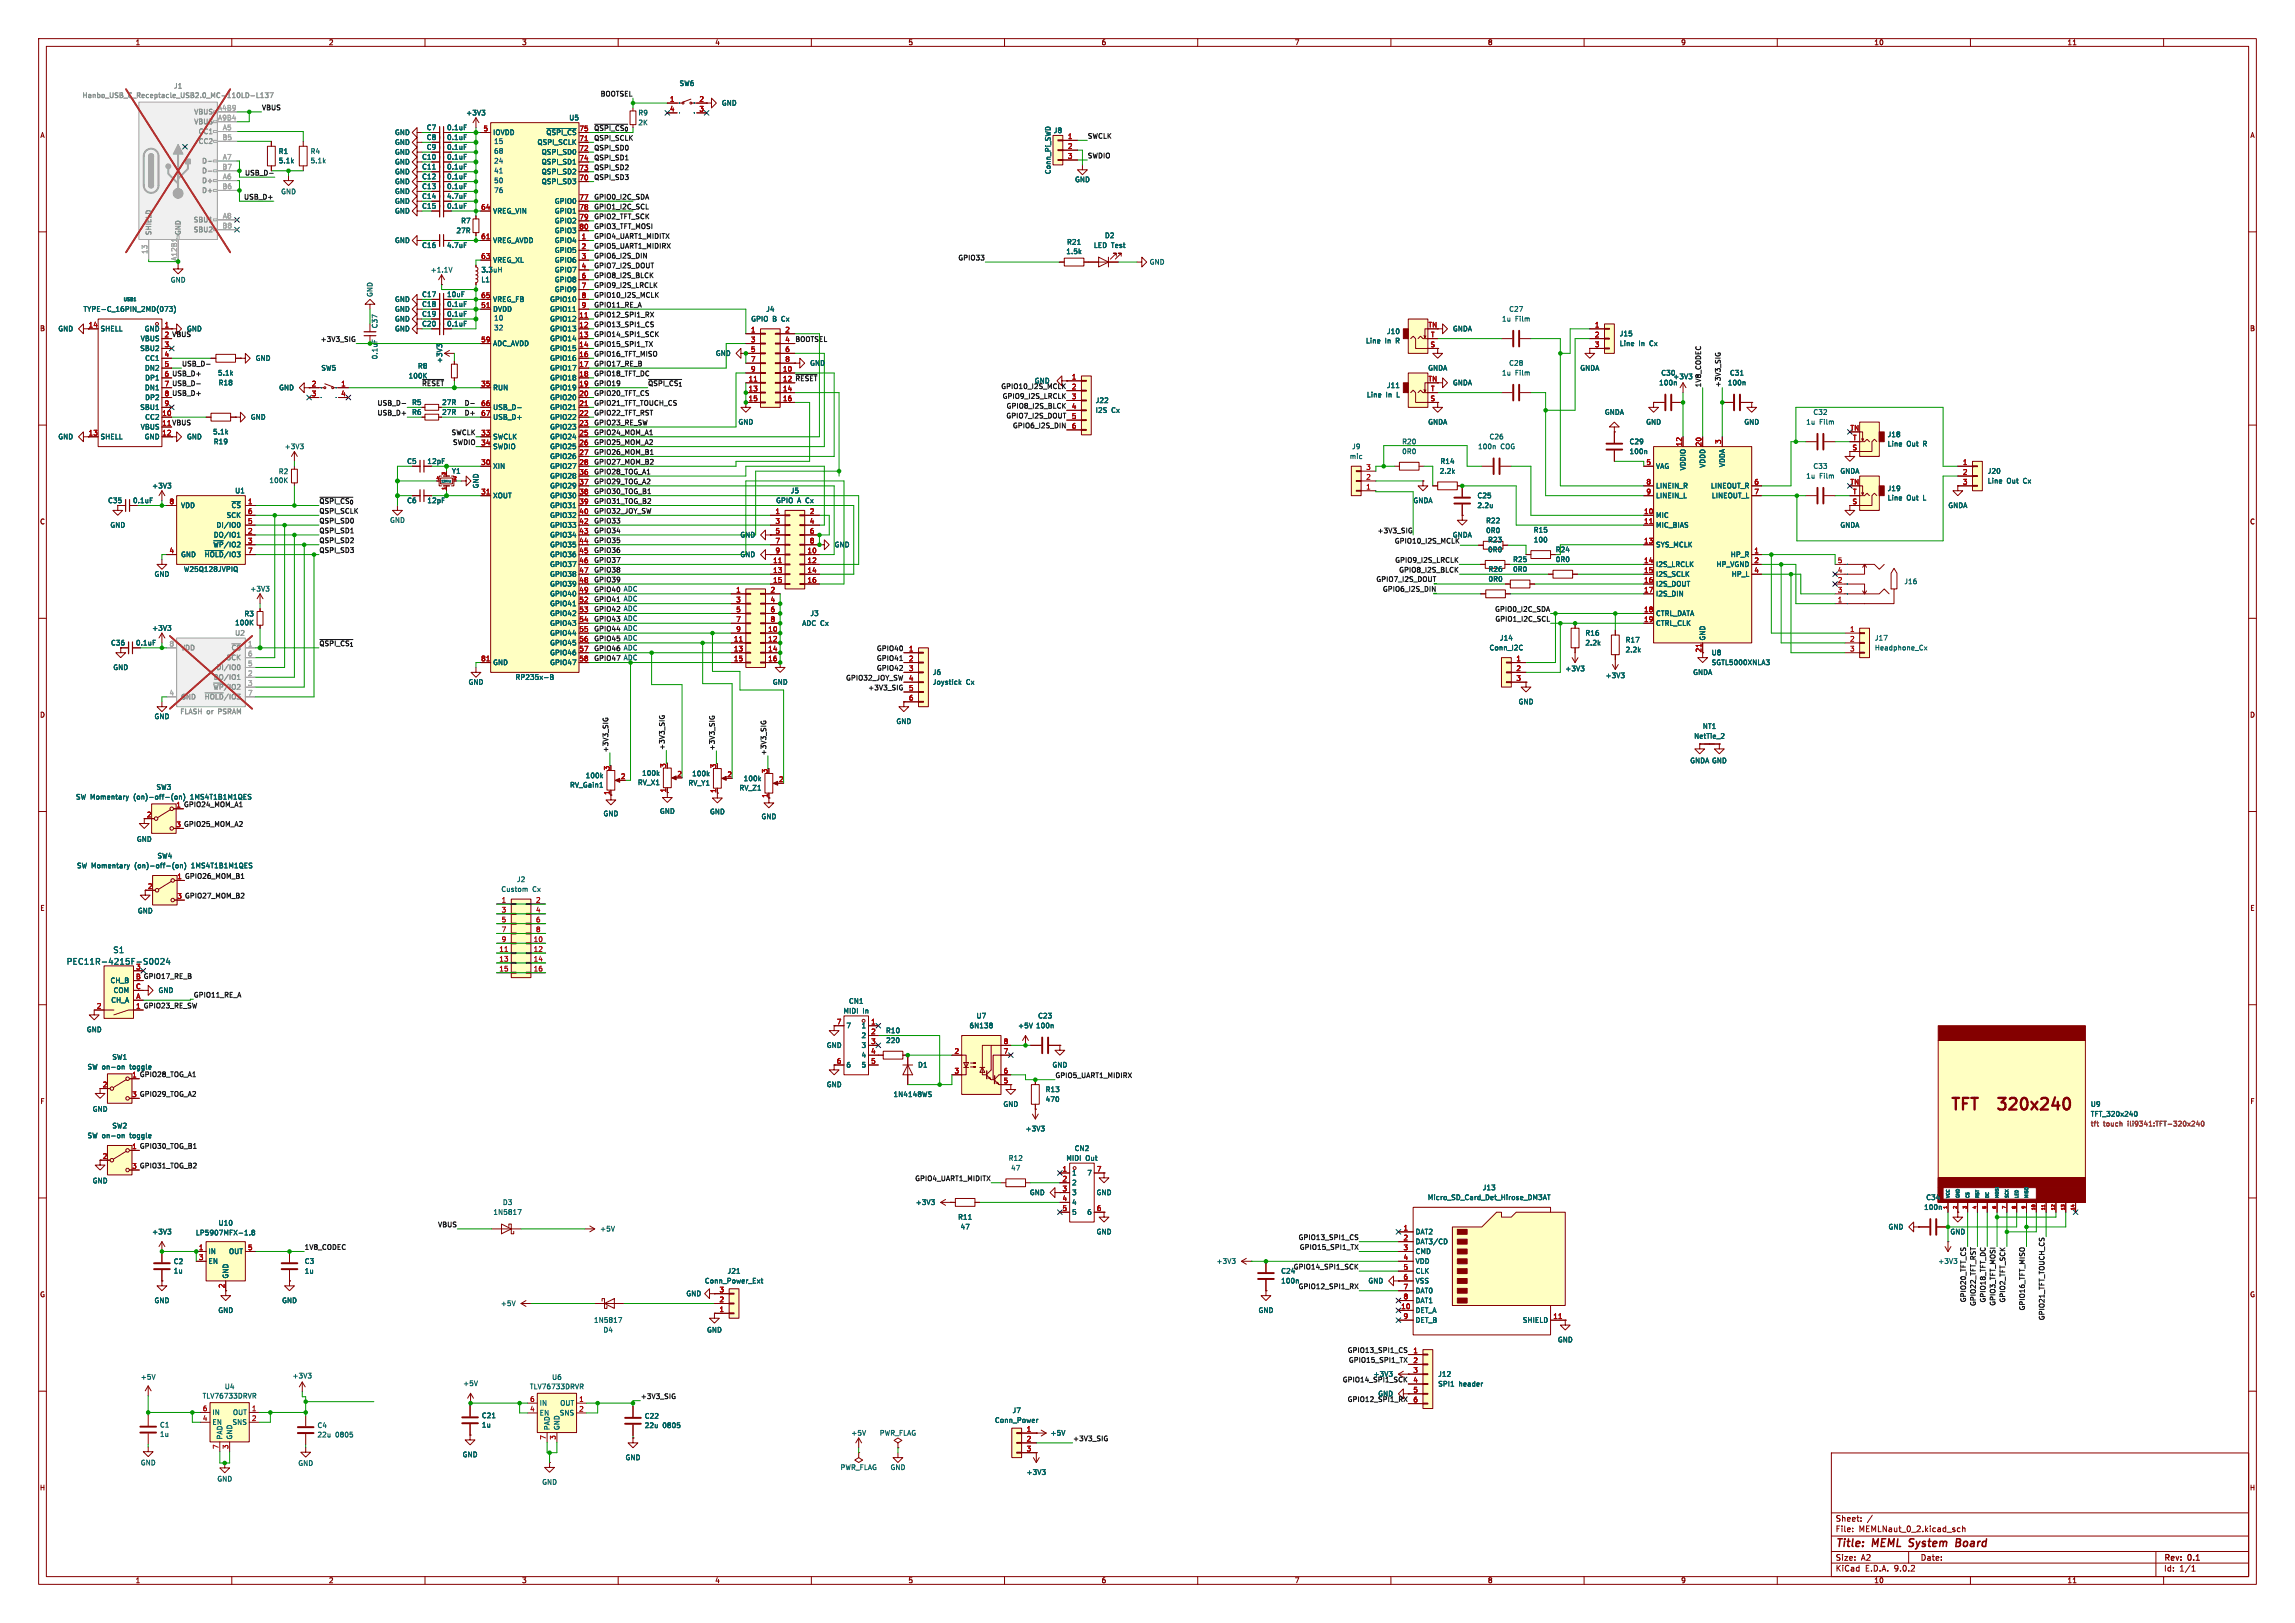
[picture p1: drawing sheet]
<svg xmlns="http://www.w3.org/2000/svg" width="594mm" height="420mm" viewBox="0 0 594 420" stroke-linecap="round" stroke-linejoin="round" font-family="sans-serif">
<defs><g id="words">
<g font-size="4.2" fill="#840000">
<text x="504.5" y="288.1">TFT</text>
<text x="518.6" y="288.1">320x240</text>
</g>
<g font-size="2.8" fill="#840000">
<text x="475" y="400.9">Title:</text>
<text x="484.7" y="400.9">MEML</text>
<text x="495" y="400.9">System</text>
<text x="507.9" y="400.9">Board</text>
</g>
<g font-size="2.1" fill="#006464">
<text x="17.2" y="249.8">PEC11R-4215F-S0024</text>
<text x="29.2" y="246.8">S1</text>
</g>
<g font-size="2.1" fill="#840000">
<text x="475" y="394">Sheet:</text>
<text x="475" y="396.7">File:</text>
<text x="481.1" y="396.7">MEMLNaut_0_2.kicad_sch</text>
<text x="475" y="406.9">KiCad</text>
<text x="475" y="404.1">Size:</text>
<text x="481.7" y="404.1">A2</text>
<text x="482.7" y="406.9">E.D.A.</text>
<text x="490.3" y="406.9">9.0.2</text>
<text x="497" y="404.1">Date:</text>
<text x="560" y="404.3">Rev:</text>
<text x="560" y="406.9">Id:</text>
<text x="564.1" y="406.9">1/1</text>
<text x="566.4" y="404.3">0.1</text>
</g>
<g font-size="1.8" fill="#840000">
<text x="35" y="11.9">1</text>
<text x="85" y="11.9">2</text>
<text x="135" y="11.9">3</text>
<text x="185" y="11.9">4</text>
<text x="235" y="11.9">5</text>
<text x="285" y="11.9">6</text>
<text x="335" y="11.9">7</text>
<text x="385" y="11.9">8</text>
<text x="435" y="11.9">9</text>
<text x="485" y="11.9">10</text>
<text x="535" y="11.9">11</text>
<text x="10.3" y="35.9">A</text>
<text x="582.3" y="35.9">A</text>
<text x="10.3" y="85.9">B</text>
<text x="22.8" y="84.8">14</text>
<text x="42.5" y="87.4">2 VBUS</text>
<text x="582.3" y="85.9">B</text>
<text x="22.8" y="112.8">13</text>
<text x="27.8" y="130.4">C35</text>
<text x="10.3" y="135.9">C</text>
<text x="582.3" y="135.9">C</text>
<text x="28.6" y="167.2">C36</text>
<text x="10.3" y="185.9">D</text>
<text x="582.3" y="185.9">D</text>
<text x="185.4" y="205.3" transform="rotate(-90 185.4 205.3)">1</text>
<text x="198.8" y="206.6" transform="rotate(-90 198.8 206.6)">1</text>
<text x="37.9" y="211.6">2</text>
<text x="38.2" y="230.1">2</text>
<text x="10.3" y="235.9">E</text>
<text x="582.3" y="235.9">E</text>
<text x="10.3" y="285.9">F</text>
<text x="582.3" y="285.9">F</text>
<text x="26.5" y="300">2</text>
<text x="10.3" y="335.9">G</text>
<text x="58.2" y="333.4" transform="rotate(-90 58.2 333.4)">2</text>
<text x="582.3" y="335.9">G</text>
<text x="10.2" y="385.9">H</text>
<text x="582.2" y="385.9">H</text>
<text x="35" y="409.9">1</text>
<text x="85" y="409.9">2</text>
<text x="135" y="409.9">3</text>
<text x="185" y="409.9">4</text>
<text x="235" y="409.9">5</text>
<text x="285" y="409.9">6</text>
<text x="335" y="409.9">7</text>
<text x="385" y="409.9">8</text>
<text x="435" y="409.9">9</text>
<text x="485" y="409.9">10</text>
<text x="535" y="409.9">11</text>
</g>
<g font-size="1.8" fill="#989898">
<text x="44.9" y="23.1">J1</text>
<text x="21.2" y="25.6">Hanbo_USB_C_Receptacle_USB2.0_MC-110LD-L137</text>
<text x="50.1" y="29.8">VBUS</text>
<text x="50.1" y="32.4">VBUS</text>
<text x="51.3" y="34.9">CC1</text>
<text x="51.3" y="37.4">CC2</text>
<text x="52.2" y="42.5">D-</text>
<text x="52.2" y="45.1">D-</text>
<text x="52.2" y="47.6">D+</text>
<text x="52.2" y="50.1">D+</text>
<text x="50" y="57.8">SBU1</text>
<text x="39.3" y="61" transform="rotate(-90 39.3 61)">SHIELD</text>
<text x="47" y="61" transform="rotate(-90 47 61)">GND</text>
<text x="50" y="60.3">SBU2</text>
<text x="60.7" y="164.7">U2</text>
<text x="46.7" y="168.5">VDD</text>
<text x="55.9" y="173.6">DI/IO0</text>
<text x="58.5" y="171">SCK</text>
<text x="59.8" y="168.5">~{CS}</text>
<text x="55.1" y="178.7">~{WP}/IO2</text>
<text x="55.2" y="176.1">DO/IO1</text>
<text x="46.6" y="185">FLASH or</text>
<text x="46.7" y="181.2">GND</text>
<text x="52.8" y="181.2">~{HOLD}/IO3</text>
<text x="56.6" y="185">PSRAM</text>
</g>
<g font-size="1.8" fill="#006464">
<text x="175.8" y="22.5">SW6</text>
<text x="186.7" y="27.5">GND</text>
<text x="102.1" y="35.2">GND</text>
<text x="110.3" y="33.9">C7</text>
<text x="115.6" y="33.9">0.1uF</text>
<text x="120.5" y="30.1">+3V3</text>
<text x="127.5" y="35.2">IOVDD</text>
<text x="141.3" y="35.2">~{QSPI_CS}</text>
<text x="147.2" y="31.3">U5</text>
<text x="165.1" y="30.1">R9</text>
<text x="165.1" y="32.6">2K</text>
<text x="272.6" y="34.6">J8</text>
<text x="72" y="40">R1</text>
<text x="80.3" y="40">R4</text>
<text x="102.1" y="37.7">GND</text>
<text x="102.1" y="40.2">GND</text>
<text x="109.1" y="41.5">C10</text>
<text x="110.3" y="39">C9</text>
<text x="110.3" y="36.4">C8</text>
<text x="115.6" y="39">0.1uF</text>
<text x="115.6" y="41.5">0.1uF</text>
<text x="115.6" y="36.4">0.1uF</text>
<text x="139" y="37.7">QSPI_SCLK</text>
<text x="140.1" y="40.2">QSPI_SD0</text>
<text x="72" y="42.5">5.1k</text>
<text x="80.3" y="42.5">5.1k</text>
<text x="102.1" y="47.9">GND</text>
<text x="102.1" y="45.3">GND</text>
<text x="102.1" y="42.8">GND</text>
<text x="109.1" y="44">C11</text>
<text x="109.1" y="46.6">C12</text>
<text x="115.6" y="44">0.1uF</text>
<text x="115.6" y="46.6">0.1uF</text>
<text x="140.1" y="42.8">QSPI_SD1</text>
<text x="140.1" y="45.3">QSPI_SD2</text>
<text x="140.1" y="47.9">QSPI_SD3</text>
<text x="272.1" y="45.2" transform="rotate(-90 272.1 45.2)">Conn_Pi_SWD</text>
<text x="278.1" y="47.3">GND</text>
<text x="72.6" y="50.5">GND</text>
<text x="102.1" y="52.9">GND</text>
<text x="102.1" y="50.4">GND</text>
<text x="109.1" y="51.7">C14</text>
<text x="109.1" y="49.1">C13</text>
<text x="115.6" y="51.7">4.7uF</text>
<text x="115.6" y="49.1">0.1uF</text>
<text x="143.5" y="52.9">GPIO0</text>
<text x="102.1" y="55.5">GND</text>
<text x="109.1" y="54.2">C15</text>
<text x="115.6" y="54.2">0.1uF</text>
<text x="119.2" y="58">R7</text>
<text x="127.5" y="55.5">VREG_VIN</text>
<text x="143.5" y="55.5">GPIO1</text>
<text x="143.5" y="58">GPIO2</text>
<text x="102.1" y="63.1">GND</text>
<text x="109.1" y="64.4">C16</text>
<text x="115.6" y="64.4">4.7uF</text>
<text x="118" y="60.6">27R</text>
<text x="127.5" y="63.1">VREG_AVDD</text>
<text x="143.5" y="60.6">GPIO3</text>
<text x="143.5" y="63.1">GPIO4</text>
<text x="143.5" y="65.6">GPIO5</text>
<text x="275.9" y="65.9">1.5k</text>
<text x="276.1" y="63.5">R21</text>
<text x="283" y="64.4">LED Test</text>
<text x="285.9" y="61.8">D2</text>
<text x="111.4" y="70.7">+1.1V</text>
<text x="124.5" y="70.7">3.3uH</text>
<text x="127.5" y="68.2">VREG_XL</text>
<text x="143.5" y="68.2">GPIO6</text>
<text x="143.5" y="70.7">GPIO7</text>
<text x="297.4" y="68.7">GND</text>
<text x="44.1" y="73.3">GND</text>
<text x="96.6" y="77" transform="rotate(-90 96.6 77)">GND</text>
<text x="109.1" y="77.1">C17</text>
<text x="115.6" y="77.1">10uF</text>
<text x="124.5" y="73.3">L1</text>
<text x="143.5" y="73.3">GPIO8</text>
<text x="143.5" y="75.8">GPIO9</text>
<text x="21.5" y="80.9">TYPE-C_16PIN_2MD(073)</text>
<text x="102.1" y="80.9">GND</text>
<text x="102.1" y="83.4">GND</text>
<text x="102.1" y="78.3">GND</text>
<text x="109.1" y="82.1">C19</text>
<text x="109.1" y="79.6">C18</text>
<text x="115.6" y="82.1">0.1uF</text>
<text x="115.6" y="79.6">0.1uF</text>
<text x="127.5" y="80.9">DVDD</text>
<text x="127.5" y="78.3">VREG_FB</text>
<text x="142.3" y="78.3">GPIO10</text>
<text x="142.3" y="80.9">GPIO11</text>
<text x="142.3" y="83.4">GPIO12</text>
<text x="194.3" y="83.4">GPIO B</text>
<text x="198.2" y="80.9">J4</text>
<text x="202.4" y="83.4">Cx</text>
<text x="388.6" y="83.4">1u</text>
<text x="390.5" y="80.9">C27</text>
<text x="392.2" y="83.4">Film</text>
<text x="15" y="86">GND</text>
<text x="25.9" y="86">SHELL</text>
<text x="36.3" y="88.5">VBUS</text>
<text x="37.3" y="86">GND</text>
<text x="48.3" y="86">GND</text>
<text x="97.9" y="85.1" transform="rotate(-90 97.9 85.1)">C37</text>
<text x="102.1" y="86">GND</text>
<text x="109.1" y="84.7">C20</text>
<text x="115.6" y="84.7">0.1uF</text>
<text x="127.5" y="89.8">ADC_AVDD</text>
<text x="142.3" y="86">GPIO13</text>
<text x="142.3" y="88.5">GPIO14</text>
<text x="353.4" y="89.1">Line</text>
<text x="358.5" y="89.1">In</text>
<text x="358.9" y="86.6">J10</text>
<text x="361.4" y="89.1">R</text>
<text x="375.9" y="86">GNDA</text>
<text x="419.1" y="87.2">J15</text>
<text x="419.1" y="89.8">Line</text>
<text x="424.2" y="89.8">In</text>
<text x="427.1" y="89.8">Cx</text>
<text x="36.2" y="91">SBU2</text>
<text x="37.4" y="93.6">CC1</text>
<text x="66" y="93.6">GND</text>
<text x="97.9" y="93.1" transform="rotate(-90 97.9 93.1)">0.1uF</text>
<text x="108.1" y="95.6">R8</text>
<text x="114.7" y="94.1" transform="rotate(-90 114.7 94.1)">+3V3</text>
<text x="142.3" y="91">GPIO15</text>
<text x="142.3" y="93.6">GPIO16</text>
<text x="185.1" y="92.3">GND</text>
<text x="209.6" y="94.8">GND</text>
<text x="390.5" y="94.8">C28</text>
<text x="37.4" y="96.1">DN2</text>
<text x="37.4" y="101.2">DN1</text>
<text x="37.4" y="98.7">DP1</text>
<text x="56.3" y="97.4">5.1k</text>
<text x="56.5" y="99.9">R18</text>
<text x="72.1" y="101.2">GND</text>
<text x="83.1" y="96.1">SW5</text>
<text x="105.6" y="98.1">100K</text>
<text x="127.5" y="101.2">RUN</text>
<text x="142.3" y="96.1">GPIO17</text>
<text x="142.3" y="98.7">GPIO18</text>
<text x="142.3" y="101.2">GPIO19</text>
<text x="267.7" y="99.4">GND</text>
<text x="358.9" y="100.6">J11</text>
<text x="369.5" y="96.1">GNDA</text>
<text x="375.9" y="99.9">GNDA</text>
<text x="388.6" y="97.4">1u</text>
<text x="392.2" y="97.4">Film</text>
<text x="408.9" y="96.1">GNDA</text>
<text x="429.3" y="99.9">100n</text>
<text x="429.9" y="97.4">C30</text>
<text x="433" y="98.3">+3V3</text>
<text x="447.1" y="99.9">100n</text>
<text x="447.6" y="97.4">C31</text>
<text x="36.2" y="106.3">SBU1</text>
<text x="37.4" y="103.7">DP2</text>
<text x="106.5" y="107.5">R6</text>
<text x="106.5" y="105">R5</text>
<text x="114.3" y="107.5">27R</text>
<text x="114.3" y="105">27R</text>
<text x="127.5" y="106.3">USB_D-</text>
<text x="142.3" y="103.7">GPIO20</text>
<text x="142.3" y="106.3">GPIO21</text>
<text x="283.5" y="107">I2S</text>
<text x="283.5" y="104.5">J22</text>
<text x="287.7" y="107">Cx</text>
<text x="353.7" y="103">Line</text>
<text x="358.7" y="103">In</text>
<text x="361.6" y="103">L</text>
<text x="415.2" y="107.5">GNDA</text>
<text x="469.2" y="107.5">C32</text>
<text x="15" y="113.9">GND</text>
<text x="25.9" y="113.9">SHELL</text>
<text x="36.3" y="111.4">VBUS</text>
<text x="37.3" y="113.9">GND</text>
<text x="37.4" y="108.8">CC2</text>
<text x="48.3" y="113.9">GND</text>
<text x="55" y="112.6">5.1k</text>
<text x="64.8" y="108.8">GND</text>
<text x="127.5" y="108.8">USB_D+</text>
<text x="127.5" y="113.9">SWCLK</text>
<text x="142.3" y="108.8">GPIO22</text>
<text x="142.3" y="111.4">GPIO23</text>
<text x="142.3" y="113.9">GPIO24</text>
<text x="191" y="110.1">GND</text>
<text x="369.5" y="110.1">GNDA</text>
<text x="385.4" y="113.9">C26</text>
<text x="426" y="110.1">GND</text>
<text x="451.4" y="110.1">GND</text>
<text x="467.4" y="110.1">1u</text>
<text x="470.9" y="110.1">Film</text>
<text x="488.5" y="113.3">J18</text>
<text x="55.2" y="115.2">R19</text>
<text x="73.6" y="116.4">+3V3</text>
<text x="127.5" y="116.4">SWDIO</text>
<text x="142.3" y="116.4">GPIO25</text>
<text x="142.3" y="119">GPIO26</text>
<text x="349.2" y="119">mic</text>
<text x="349.8" y="116.4">J9</text>
<text x="362.8" y="115.2">R20</text>
<text x="362.8" y="117.7">0R0</text>
<text x="382.4" y="116.4">100n</text>
<text x="388.4" y="116.4">COG</text>
<text x="421.6" y="117.7">100n</text>
<text x="421.6" y="115.2">C29</text>
<text x="488.5" y="115.7">Line</text>
<text x="493.5" y="115.7">Out</text>
<text x="497.9" y="115.7">R</text>
<text x="69.6" y="125.2">100K</text>
<text x="72" y="122.9">R2</text>
<text x="105.3" y="120.2">C5</text>
<text x="110.5" y="120.2">12pF</text>
<text x="116.8" y="122.8">Y1</text>
<text x="127.5" y="121.5">XIN</text>
<text x="142.3" y="121.5">GPIO27</text>
<text x="142.3" y="124.1">GPIO28</text>
<text x="372.5" y="122.8">2.2k</text>
<text x="372.7" y="120.2">R14</text>
<text x="428.5" y="121.5">VAG</text>
<text x="436.5" y="121.8" transform="rotate(-90 436.5 121.8)">VDDIO</text>
<text x="441.6" y="121.2" transform="rotate(-90 441.6 121.2)">VDDD</text>
<text x="446.6" y="121" transform="rotate(-90 446.6 121)">VDDA</text>
<text x="467.4" y="124.1">1u</text>
<text x="469.2" y="121.5">C33</text>
<text x="470.9" y="124.1">Film</text>
<text x="476.2" y="122.8">GNDA</text>
<text x="514.4" y="122.8">J20</text>
<text x="514.4" y="125.3">Line</text>
<text x="519.4" y="125.3">Out</text>
<text x="523.8" y="125.3">Cx</text>
<text x="34.3" y="130.4">0.1uF</text>
<text x="39.3" y="126.6">+3V3</text>
<text x="46.7" y="131.7">VDD</text>
<text x="59.8" y="131.7">~{CS}</text>
<text x="60.7" y="127.9">U1</text>
<text x="105.3" y="130.4">C6</text>
<text x="110.5" y="130.4">12pF</text>
<text x="124.1" y="126.5" transform="rotate(-90 124.1 126.5)">GND</text>
<text x="127.5" y="129.1">XOUT</text>
<text x="142.3" y="126.6">GPIO29</text>
<text x="142.3" y="129.1">GPIO30</text>
<text x="142.3" y="131.7">GPIO31</text>
<text x="200.7" y="130.4">GPIO A Cx</text>
<text x="204.5" y="127.9">J5</text>
<text x="365.7" y="130.4">GNDA</text>
<text x="382.3" y="129.1">C25</text>
<text x="382.3" y="131.7">2.2u</text>
<text x="428.5" y="126.6">LINEIN_R</text>
<text x="428.5" y="129.1">LINEIN_L</text>
<text x="442.7" y="126.6">LINEOUT_R</text>
<text x="442.9" y="129.1">LINEOUT_L</text>
<text x="488.5" y="127.3">J19</text>
<text x="488.5" y="129.7">Line</text>
<text x="493.5" y="129.7">Out</text>
<text x="497.9" y="129.7">L</text>
<text x="504.1" y="131.7">GNDA</text>
<text x="28.4" y="136.8">GND</text>
<text x="55.9" y="136.8">DI/IO0</text>
<text x="58.5" y="134.2">SCK</text>
<text x="100.8" y="135.5">GND</text>
<text x="142.3" y="134.2">GPIO32</text>
<text x="142.3" y="136.8">GPIO33</text>
<text x="384.5" y="135.6">R22</text>
<text x="428.5" y="134.2">MIC</text>
<text x="428.5" y="136.8">MIC_BIAS</text>
<text x="476.2" y="136.8">GNDA</text>
<text x="55.1" y="141.8">~{WP}/IO2</text>
<text x="55.2" y="139.3">DO/IO1</text>
<text x="142.3" y="139.3">GPIO34</text>
<text x="142.3" y="141.8">GPIO35</text>
<text x="191.5" y="139.3">GND</text>
<text x="215.9" y="141.8">GND</text>
<text x="375.9" y="139.3">GNDA</text>
<text x="384.5" y="138.2">0R0</text>
<text x="385" y="140.6">R23</text>
<text x="385" y="143.1">0R0</text>
<text x="396.8" y="138">R15</text>
<text x="396.9" y="140.6">100</text>
<text x="402.5" y="143.1">R24</text>
<text x="428.5" y="141.8">SYS_MCLK</text>
<text x="39.9" y="149.5">GND</text>
<text x="46.7" y="144.4">GND</text>
<text x="47.5" y="148.2">W25Q128JVPIQ</text>
<text x="52.8" y="144.4">~{HOLD}/IO3</text>
<text x="142.3" y="144.4">GPIO36</text>
<text x="142.3" y="146.9">GPIO37</text>
<text x="142.3" y="149.5">GPIO38</text>
<text x="191.5" y="144.4">GND</text>
<text x="385.1" y="148.2">R26</text>
<text x="391.5" y="145.6">R25</text>
<text x="391.5" y="148.2">0R0</text>
<text x="402.5" y="145.6">0R0</text>
<text x="428.5" y="146.9">I2S_LRCLK</text>
<text x="428.5" y="149.5">I2S_SCLK</text>
<text x="444.2" y="146.9">HP_VGND</text>
<text x="447.8" y="144.4">HP_R</text>
<text x="448.1" y="149.5">HP_L</text>
<text x="64.7" y="153.3">+3V3</text>
<text x="142.3" y="152">GPIO39</text>
<text x="142.3" y="154.5">GPIO40</text>
<text x="385.1" y="150.7">0R0</text>
<text x="428.5" y="152">I2S_DOUT</text>
<text x="428.5" y="154.5">I2S_DIN</text>
<text x="492.8" y="151.4">J16</text>
<text x="63.1" y="159.7">R3</text>
<text x="142.3" y="157.1">GPIO41</text>
<text x="142.3" y="159.6">GPIO42</text>
<text x="209.6" y="159.6">J3</text>
<text x="428.5" y="159.6">CTRL_DATA</text>
<text x="35.1" y="167.2">0.1uF</text>
<text x="39.3" y="163.4">+3V3</text>
<text x="60.7" y="162">100K</text>
<text x="142.3" y="162.2">GPIO43</text>
<text x="142.3" y="164.7">GPIO44</text>
<text x="142.3" y="167.2">GPIO45</text>
<text x="207.5" y="162.2">ADC Cx</text>
<text x="388.1" y="166">J14</text>
<text x="410.2" y="167.2">2.2k</text>
<text x="410.2" y="164.7">R16</text>
<text x="420.6" y="166.5">R17</text>
<text x="428.5" y="162.2">CTRL_CLK</text>
<text x="441.6" y="165.9" transform="rotate(-90 441.6 165.9)">GND</text>
<text x="485.1" y="166">J17</text>
<text x="29.2" y="173.6">GND</text>
<text x="127.5" y="172.3">GND</text>
<text x="142.3" y="169.8">GPIO46</text>
<text x="142.3" y="172.3">GPIO47</text>
<text x="385.4" y="168.5">Conn_I2C</text>
<text x="405" y="173.9">+3V3</text>
<text x="420.6" y="169">2.2k</text>
<text x="442.9" y="169.8">U8</text>
<text x="442.9" y="172.3">SGTL5000XNLA3</text>
<text x="485.1" y="168.5">Headphone_Cx</text>
<text x="121.2" y="177.4">GND</text>
<text x="133.3" y="176.1">RP235x-B</text>
<text x="199.9" y="177.4">GND</text>
<text x="241.3" y="174.9">J6</text>
<text x="241.3" y="177.4">Joystick</text>
<text x="250" y="177.4">Cx</text>
<text x="415.4" y="175.7">+3V3</text>
<text x="438.1" y="174.9">GNDA</text>
<text x="392.9" y="182.5">GND</text>
<text x="39.9" y="186.3">GND</text>
<text x="231.9" y="187.6">GND</text>
<text x="438.4" y="191.4">NetTie_2</text>
<text x="440.6" y="188.8">NT1</text>
<text x="437.3" y="197.7">GNDA GND</text>
<text x="151.5" y="201.6">100k</text>
<text x="165" y="203.4">RV_X1</text>
<text x="166.1" y="200.9">100k</text>
<text x="178.1" y="203.5">RV_Y1</text>
<text x="179" y="201.1">100k</text>
<text x="192.4" y="202.3">100k</text>
<text x="19.5" y="207.1">SW Momentary</text>
<text x="34.7" y="207.1">(on)-off-(on)</text>
<text x="40.4" y="204.6">SW3</text>
<text x="45.5" y="209">1 GPIO24_MOM_A1</text>
<text x="49.6" y="207.1">1MS4T1B1M1QES</text>
<text x="147.4" y="204">RV_Gain1</text>
<text x="191.3" y="204.8">RV_Z1</text>
<text x="156.1" y="211.4">GND</text>
<text x="170.7" y="210.8">GND</text>
<text x="183.6" y="210.9">GND</text>
<text x="197" y="212.2">GND</text>
<text x="35.3" y="218">GND</text>
<text x="19.8" y="224.9">SW Momentary</text>
<text x="35" y="224.9">(on)-off-(on)</text>
<text x="40.6" y="222.4">SW4</text>
<text x="49.9" y="224.9">1MS4T1B1M1QES</text>
<text x="129.6" y="231">Custom</text>
<text x="133.7" y="228.4">J2</text>
<text x="137.8" y="231">Cx</text>
<text x="35.6" y="236.6">GND</text>
<text x="28.5" y="254.6">CH_B</text>
<text x="29.3" y="257.1">COM</text>
<text x="40.9" y="257.1">GND</text>
<text x="28.7" y="259.7">CH_A</text>
<text x="218.2" y="262.5">MIDI</text>
<text x="219.6" y="259.9">CN1</text>
<text x="223.3" y="262.5">In</text>
<text x="252.6" y="263.8">U7</text>
<text x="268.6" y="263.8">C23</text>
<text x="22.3" y="267.3">GND</text>
<text x="218.9" y="266.3">7</text>
<text x="222.9" y="266.3">1</text>
<text x="222.9" y="268.8">2</text>
<text x="229.2" y="267.6">R10</text>
<text x="250.8" y="266.3">6N138</text>
<text x="263.4" y="266.3">+5V</text>
<text x="268" y="266.3">100n</text>
<text x="29" y="274.4">SW1</text>
<text x="213.9" y="271.4">GND</text>
<text x="222.9" y="271.4">3</text>
<text x="222.9" y="273.9">4</text>
<text x="229.2" y="270.1">220</text>
<text x="22.5" y="277">SW on-on</text>
<text x="33.7" y="277">toggle</text>
<text x="213.9" y="281.5">GND</text>
<text x="218.9" y="276.5">6</text>
<text x="222.9" y="276.5">5</text>
<text x="237.5" y="276.5">D1</text>
<text x="272.3" y="276.5">GND</text>
<text x="23.9" y="287.9">GND</text>
<text x="231.1" y="284.1">1N4148WS</text>
<text x="259.6" y="286.6">GND</text>
<text x="270.5" y="285.3">470</text>
<text x="270.5" y="282.8">R13</text>
<text x="541" y="286.6">U9</text>
<text x="29" y="292.2">SW2</text>
<text x="265.3" y="293">+3V3</text>
<text x="541" y="289.2">TFT_320x240</text>
<text x="22.5" y="294.7">SW on-on</text>
<text x="33.7" y="294.7">toggle</text>
<text x="278" y="298">CN2</text>
<text x="260.9" y="300.6">R12</text>
<text x="261.6" y="303.1">47</text>
<text x="275.9" y="300.6">MIDI</text>
<text x="277.4" y="304.4">1</text>
<text x="281" y="300.6">Out</text>
<text x="281.3" y="304.4">7</text>
<text x="23.9" y="306.4">GND</text>
<text x="266.4" y="309.5">GND</text>
<text x="277.4" y="306.9">2</text>
<text x="277.4" y="309.5">3</text>
<text x="283.7" y="309.5">GND</text>
<text x="369.4" y="310.7">Micro_SD_Card_Det_Hirose_DM3AT</text>
<text x="383.7" y="308.2">J13</text>
<text x="498.4" y="310.7">C34</text>
<text x="56.4" y="317.3">U10</text>
<text x="127.6" y="314.6">1N5817</text>
<text x="130" y="312">D3</text>
<text x="236.9" y="312">+3V3</text>
<text x="247.9" y="315.8">R11</text>
<text x="277.4" y="312">4</text>
<text x="277.4" y="314.6">5</text>
<text x="281.3" y="314.6">6</text>
<text x="497.9" y="313.3">100n</text>
<text x="39.3" y="319.6">+3V3</text>
<text x="50.6" y="319.9">LP5907MFX-1.8</text>
<text x="155.2" y="318.9">+5V</text>
<text x="248.5" y="318.4">47</text>
<text x="283.7" y="319.6">GND</text>
<text x="366.3" y="319.6">DAT2</text>
<text x="366.3" y="322.2">DAT3/CD</text>
<text x="488.7" y="318.4">GND</text>
<text x="504.7" y="319.6">GND</text>
<text x="44.8" y="327.3">C2</text>
<text x="44.8" y="329.7">1u</text>
<text x="53.8" y="324.7">IN</text>
<text x="53.8" y="327.3">EN</text>
<text x="59.2" y="324.7">OUT</text>
<text x="78.7" y="327.3">C3</text>
<text x="78.7" y="329.8">1u</text>
<text x="188.2" y="329.8">J21</text>
<text x="314.7" y="327.3">+3V3</text>
<text x="331.5" y="329.8">C24</text>
<text x="366.3" y="324.7">CMD</text>
<text x="366.3" y="327.3">VDD</text>
<text x="366.3" y="329.8">CLK</text>
<text x="501.5" y="327.3">+3V3</text>
<text x="59.3" y="331" transform="rotate(-90 59.3 331)">GND</text>
<text x="177.5" y="335.6">GND</text>
<text x="182.3" y="332.3">Conn_Power_Ext</text>
<text x="331.5" y="332.3">100n</text>
<text x="354.1" y="332.3">GND</text>
<text x="366.3" y="332.3">VSS</text>
<text x="366.3" y="334.9">DAT0</text>
<text x="39.9" y="337.4">GND</text>
<text x="56.4" y="340">GND</text>
<text x="72.9" y="337.4">GND</text>
<text x="129.5" y="338.2">+5V</text>
<text x="325.6" y="340">GND</text>
<text x="366.3" y="337.4">DAT1</text>
<text x="366.3" y="340">DET_A</text>
<text x="153.6" y="342.5">1N5817</text>
<text x="156.1" y="345">D4</text>
<text x="182.9" y="345">GND</text>
<text x="366.3" y="342.5">DET_B</text>
<text x="394" y="342.5">SHIELD</text>
<text x="403.1" y="347.6">GND</text>
<text x="36.3" y="357.2">+5V</text>
<text x="58.1" y="359.7">U4</text>
<text x="75.6" y="356.9">+3V3</text>
<text x="119.8" y="358.9">+5V</text>
<text x="137" y="359.7">TLV76733DRVR</text>
<text x="142.8" y="357.3">U6</text>
<text x="347.4" y="357.8">GPIO14_SPI1_SCK</text>
<text x="355.4" y="356.5">+3V3</text>
<text x="372.1" y="356.5">J12</text>
<text x="372.1" y="359">SPI1</text>
<text x="377.6" y="359">header</text>
<text x="52.3" y="362.1">TLV76733DRVR</text>
<text x="139.6" y="364">IN</text>
<text x="144.9" y="364">OUT</text>
<text x="262" y="365.9">J7</text>
<text x="356.6" y="361.5">GND</text>
<text x="41.3" y="369.6">C1</text>
<text x="54.9" y="366.4">IN</text>
<text x="54.9" y="368.9">EN</text>
<text x="60.1" y="368.9">SNS</text>
<text x="60.2" y="366.4">OUT</text>
<text x="82.1" y="369.7">C4</text>
<text x="124.6" y="369.6">1u</text>
<text x="124.6" y="367.2">C21</text>
<text x="139.6" y="366.5">EN</text>
<text x="142.5" y="370.2" transform="rotate(-90 142.5 370.2)">PAD</text>
<text x="144.8" y="366.5">SNS</text>
<text x="145" y="370.2" transform="rotate(-90 145 370.2)">GND</text>
<text x="166.8" y="367.3">C22</text>
<text x="166.8" y="369.7">22u</text>
<text x="171.5" y="369.7">0805</text>
<text x="220.2" y="371.7">+5V</text>
<text x="227.6" y="371.7">PWR_FLAG</text>
<text x="257.4" y="368.4">Conn_Power</text>
<text x="271.8" y="371.7">+5V</text>
<text x="41.3" y="372">1u</text>
<text x="57.8" y="372.6" transform="rotate(-90 57.8 372.6)">PAD</text>
<text x="60.3" y="372.6" transform="rotate(-90 60.3 372.6)">GND</text>
<text x="82.1" y="372.2">22u</text>
<text x="86.8" y="372.2">0805</text>
<text x="119.6" y="377.3">GND</text>
<text x="36.3" y="379.4">GND</text>
<text x="56.1" y="383.6">GND</text>
<text x="77.1" y="379.5">GND</text>
<text x="161.8" y="378.1">GND</text>
<text x="217.4" y="380.6">PWR_FLAG</text>
<text x="230.4" y="380.6">GND</text>
<text x="265.6" y="381.9">+3V3</text>
<text x="140.2" y="384.4">GND</text>
</g>
<g font-size="1.8" fill="#aaa">
<text x="56.3" y="28.7">A4B9</text>
<text x="56.3" y="31.2">A9B4</text>
<text x="57.6" y="33.8">A5</text>
<text x="57.5" y="36.3">B5</text>
<text x="57.6" y="41.4">A7</text>
<text x="57.5" y="43.9">B7</text>
<text x="57.6" y="46.5">A6</text>
<text x="57.5" y="49">B6</text>
<text x="57.5" y="59.2">B8</text>
<text x="57.6" y="56.6">A8</text>
<text x="38.2" y="65.8" transform="rotate(-90 38.2 65.8)">13</text>
<text x="45.8" y="67.6" transform="rotate(-90 45.8 67.6)">A12B1</text>
<text x="43.7" y="167.4">8</text>
<text x="64.1" y="167.4">1</text>
<text x="64.1" y="169.9">6</text>
<text x="64.1" y="172.5">5</text>
<text x="64.1" y="175">2</text>
<text x="64.1" y="177.5">3</text>
<text x="43.7" y="180.1">4</text>
<text x="64.1" y="180.1">7</text>
</g>
<g font-size="1.8" fill="#0f0f0f">
<text x="67.7" y="28.6">VBUS</text>
<text x="155.3" y="25.1">BOOTSEL</text>
<text x="281.4" y="36">SWCLK</text>
<text x="153.7" y="36.5">QSPI_SCLK</text>
<text x="153.7" y="39">QSPI_SD0</text>
<text x="153.7" y="41.6">QSPI_SD1</text>
<text x="281.4" y="41.1">SWDIO</text>
<text x="63.3" y="45.5">USB_D-</text>
<text x="153.7" y="44.1">QSPI_SD2</text>
<text x="153.7" y="46.6">QSPI_SD3</text>
<text x="63" y="51.7">USB_D+</text>
<text x="153.7" y="51.7">GPIO0_I2C_SDA</text>
<text x="153.7" y="54.3">GPIO1_I2C_SCL</text>
<text x="153.7" y="59.3">GPIO3_TFT_MOSI</text>
<text x="153.7" y="56.8">GPIO2_TFT_SCK</text>
<text x="153.7" y="61.9">GPIO4_UART1_MIDITX</text>
<text x="153.7" y="64.4">GPIO5_UART1_MIDIRX</text>
<text x="153.7" y="69.5">GPIO7_I2S_DOUT</text>
<text x="153.7" y="67">GPIO6_I2S_DIN</text>
<text x="247.9" y="67.5">GPIO33</text>
<text x="153.7" y="77.1">GPIO10_I2S_MCLK</text>
<text x="153.7" y="74.6">GPIO9_I2S_LRCLK</text>
<text x="153.7" y="72">GPIO8_I2S_BLCK</text>
<text x="153.7" y="79.7">GPIO11_RE_A</text>
<text x="153.7" y="82.2">GPIO12_SPI1_RX</text>
<text x="82.9" y="88.6">+3V3_SIG</text>
<text x="153.7" y="84.7">GPIO13_SPI1_CS</text>
<text x="153.7" y="89.8">GPIO15_SPI1_TX</text>
<text x="153.7" y="87.3">GPIO14_SPI1_SCK</text>
<text x="205.7" y="88.6">BOOTSEL</text>
<text x="47" y="94.9">USB_D-</text>
<text x="153.7" y="94.9">GPIO17_RE_B</text>
<text x="153.7" y="92.4">GPIO16_TFT_MISO</text>
<text x="42.5" y="97.5">6 USB_D+</text>
<text x="42.5" y="100.1">7 USB_D-</text>
<text x="153.7" y="97.4">GPIO18_TFT_DC</text>
<text x="153.7" y="100">GPIO19</text>
<text x="167.6" y="100">~{QSPI_CS_{1}}</text>
<text x="205.7" y="98.7">~{RESET}</text>
<text x="259" y="100.7">GPIO10_I2S_MCLK</text>
<text x="440.3" y="100.3" transform="rotate(-90 440.3 100.3)">1V8_CODEC</text>
<text x="445.4" y="100.3" transform="rotate(-90 445.4 100.3)">+3V3_SIG</text>
<text x="42.5" y="102.6">8 USB_D+</text>
<text x="97.6" y="105.1">USB_D-</text>
<text x="97.6" y="107.6">USB_D+</text>
<text x="120.1" y="105.1">D-</text>
<text x="120.1" y="107.6">D+</text>
<text x="153.7" y="102.5">GPIO20_TFT_CS</text>
<text x="153.7" y="105.1">GPIO21_TFT_TOUCH_CS</text>
<text x="153.7" y="107.6">GPIO22_TFT_RST</text>
<text x="259.4" y="103.3">GPIO9_I2S_LRCLK</text>
<text x="260.4" y="105.8">GPIO8_I2S_BLCK</text>
<text x="116.8" y="112.7">SWCLK</text>
<text x="153.7" y="112.7">GPIO24_MOM_A1</text>
<text x="153.7" y="110.1">GPIO23_RE_SW</text>
<text x="260.4" y="108.4">GPIO7_I2S_DOUT</text>
<text x="262" y="110.9">GPIO6_I2S_DIN</text>
<text x="117.1" y="115.2">SWDIO</text>
<text x="153.7" y="117.8">GPIO26_MOM_B1</text>
<text x="153.7" y="115.2">GPIO25_MOM_A2</text>
<text x="153.7" y="120.3">GPIO27_MOM_B2</text>
<text x="153.7" y="125.4">GPIO29_TOG_A2</text>
<text x="153.7" y="122.8">GPIO28_TOG_A1</text>
<text x="82.5" y="130.5">~{QSPI_CS_{0}}</text>
<text x="153.7" y="127.9">GPIO30_TOG_B1</text>
<text x="153.7" y="130.5">GPIO31_TOG_B2</text>
<text x="82.5" y="133">QSPI_SCLK</text>
<text x="82.5" y="135.5">QSPI_SD0</text>
<text x="153.7" y="135.5">GPIO33</text>
<text x="153.7" y="133">GPIO32_JOY_SW</text>
<text x="82.5" y="140.6">QSPI_SD2</text>
<text x="82.5" y="138.1">QSPI_SD1</text>
<text x="82.5" y="143.2">QSPI_SD3</text>
<text x="153.7" y="143.2">GPIO36</text>
<text x="153.7" y="138.1">GPIO34</text>
<text x="153.7" y="140.6">GPIO35</text>
<text x="356.4" y="138.1">+3V3_SIG</text>
<text x="360.9" y="140.7">GPIO10_I2S_MCLK</text>
<text x="153.7" y="148.2">GPIO38</text>
<text x="153.7" y="145.7">GPIO37</text>
<text x="361" y="145.7">GPIO9_I2S_LRCLK</text>
<text x="362" y="148.2">GPIO8_I2S_BLCK</text>
<text x="153.7" y="150.8">GPIO39</text>
<text x="386.8" y="158.4">GPIO0_I2C_SDA</text>
<text x="386.9" y="160.9">GPIO1_I2C_SCL</text>
<text x="82.5" y="167.3">~{QSPI_CS_{1}}</text>
<text x="226.8" y="171.1">GPIO41</text>
<text x="226.8" y="173.6">GPIO42</text>
<text x="226.8" y="168.6">GPIO40</text>
<text x="218.9" y="176.2">GPIO32_JOY_SW</text>
<text x="224.6" y="178.7">+3V3_SIG</text>
<text x="157.5" y="194.8" transform="rotate(-90 157.5 194.8)">+3V3_SIG</text>
<text x="172.1" y="194.2" transform="rotate(-90 172.1 194.2)">+3V3_SIG</text>
<text x="185.1" y="194.3" transform="rotate(-90 185.1 194.3)">+3V3_SIG</text>
<text x="198.4" y="195.6" transform="rotate(-90 198.4 195.6)">+3V3_SIG</text>
<text x="45.5" y="214.1">3 GPIO25_MOM_A2</text>
<text x="45.8" y="227.6">1 GPIO26_MOM_B1</text>
<text x="45.8" y="232.7">3 GPIO27_MOM_B2</text>
<text x="35.1" y="253.5">B GPIO17_RE_B</text>
<text x="35.1" y="261.1">1 GPIO23_RE_SW</text>
<text x="50" y="258.2">GPIO11_RE_A</text>
<text x="34.1" y="278.9">1 GPIO28_TOG_A1</text>
<text x="273" y="279.1">GPIO5_UART1_MIDIRX</text>
<text x="34.1" y="284">3 GPIO29_TOG_A2</text>
<text x="34.1" y="297.4">1 GPIO30_TOG_B1</text>
<text x="34.1" y="302.5">3 GPIO31_TOG_B2</text>
<text x="236.7" y="305.7">GPIO4_UART1_MIDITX</text>
<text x="113.3" y="317.7">VBUS</text>
<text x="78.7" y="323.5">1V8_CODEC</text>
<text x="336" y="321">GPIO13_SPI1_CS</text>
<text x="336.3" y="323.5">GPIO15_SPI1_TX</text>
<text x="334.7" y="328.6">GPIO14_SPI1_SCK</text>
<text x="336" y="333.7">GPIO12_SPI1_RX</text>
<text x="508.9" y="337.1" transform="rotate(-90 508.9 337.1)">GPIO20_TFT_CS</text>
<text x="511.5" y="338.1" transform="rotate(-90 511.5 338.1)">GPIO22_TFT_RST</text>
<text x="514" y="337.2" transform="rotate(-90 514 337.2)">GPIO18_TFT_DC</text>
<text x="516.5" y="338" transform="rotate(-90 516.5 338)">GPIO3_TFT_MOSI</text>
<text x="519.1" y="337.2" transform="rotate(-90 519.1 337.2)">GPIO2_TFT_SCK</text>
<text x="524.2" y="339.2" transform="rotate(-90 524.2 339.2)">GPIO16_TFT_MISO</text>
<text x="529.2" y="341.8" transform="rotate(-90 529.2 341.8)">GPIO21_TFT_TOUCH_CS</text>
<text x="348.7" y="350.2">GPIO13_SPI1_CS</text>
<text x="349" y="352.7">GPIO15_SPI1_TX</text>
<text x="165.7" y="362.1">+3V3_SIG</text>
<text x="348.7" y="362.9">GPIO12_SPI1_RX</text>
<text x="277.6" y="373">+3V3_SIG</text>
</g>
<g font-size="1.8" fill="#a90000">
<text x="173.3" y="26.4">1</text>
<text x="173.3" y="29">4</text>
<text x="180.9" y="26.4">2</text>
<text x="180.9" y="29">3</text>
<text x="125" y="34">5</text>
<text x="149.8" y="34">75</text>
<text x="149.8" y="36.6">71</text>
<text x="149.8" y="39.1">72</text>
<text x="149.8" y="41.7">74</text>
<text x="276.3" y="36.1">1</text>
<text x="276.3" y="38.6">2</text>
<text x="276.3" y="41.1">3</text>
<text x="149.8" y="44.2">73</text>
<text x="149.8" y="46.7">70</text>
<text x="149.8" y="51.8">77</text>
<text x="124.4" y="54.4">64</text>
<text x="149.8" y="54.4">78</text>
<text x="149.8" y="56.9">79</text>
<text x="149.8" y="59.4">80</text>
<text x="124.4" y="62">61</text>
<text x="150.4" y="62">1</text>
<text x="150.4" y="64.5">2</text>
<text x="124.4" y="67.1">63</text>
<text x="150.4" y="67.1">3</text>
<text x="150.4" y="69.6">4</text>
<text x="124.4" y="77.2">65</text>
<text x="150.4" y="72.1">6</text>
<text x="150.4" y="74.7">7</text>
<text x="150.4" y="77.2">8</text>
<text x="124.4" y="79.8">51</text>
<text x="149.8" y="82.3">11</text>
<text x="150.4" y="79.8">9</text>
<text x="42.5" y="84.8">1</text>
<text x="42.5" y="89.9">3</text>
<text x="42.5" y="87.4">2</text>
<text x="124.4" y="88.6">59</text>
<text x="149.8" y="84.8">12</text>
<text x="149.8" y="87.4">13</text>
<text x="149.8" y="89.9">14</text>
<text x="194.2" y="86.1">1</text>
<text x="194.2" y="88.6">3</text>
<text x="203.1" y="86.1">2</text>
<text x="203.1" y="88.6">4</text>
<text x="369.6" y="84.8">TN</text>
<text x="370.1" y="89.9">S</text>
<text x="370.3" y="87.4">T</text>
<text x="412.7" y="84.8">1</text>
<text x="412.7" y="87.4">2</text>
<text x="412.7" y="89.9">3</text>
<text x="42.5" y="92.5">4</text>
<text x="42.5" y="95">5</text>
<text x="149.8" y="92.5">16</text>
<text x="149.8" y="95">17</text>
<text x="194.2" y="91.2">5</text>
<text x="194.2" y="93.7">7</text>
<text x="203.1" y="91.2">6</text>
<text x="203.1" y="93.7">8</text>
<text x="42.5" y="97.5">6</text>
<text x="42.5" y="100.1">7</text>
<text x="80.6" y="100.1">2</text>
<text x="88.2" y="100.1">1</text>
<text x="124.4" y="100.1">35</text>
<text x="149.8" y="97.5">18</text>
<text x="149.8" y="100.1">19</text>
<text x="193.6" y="98.8">11</text>
<text x="193.6" y="101.3">13</text>
<text x="194.2" y="96.3">9</text>
<text x="202.5" y="96.3">10</text>
<text x="202.5" y="98.8">12</text>
<text x="202.5" y="101.3">14</text>
<text x="277.3" y="98.3">1</text>
<text x="277.3" y="100.8">2</text>
<text x="369.6" y="98.8">TN</text>
<text x="370.3" y="101.3">T</text>
<text x="41.9" y="107.7">10</text>
<text x="42.5" y="105.2">9</text>
<text x="42.5" y="102.6">8</text>
<text x="80.6" y="102.6">3</text>
<text x="88.2" y="102.6">4</text>
<text x="124.4" y="105.2">66</text>
<text x="124.4" y="107.7">67</text>
<text x="149.8" y="102.6">20</text>
<text x="149.8" y="105.2">21</text>
<text x="149.8" y="107.7">22</text>
<text x="193.6" y="103.9">15</text>
<text x="202.5" y="103.9">16</text>
<text x="277.3" y="103.4">3</text>
<text x="277.3" y="105.9">4</text>
<text x="370.1" y="103.9">S</text>
<text x="41.9" y="110.2">11 VBUS</text>
<text x="41.9" y="112.8">12</text>
<text x="41.9" y="110.2">11</text>
<text x="124.4" y="112.8">33</text>
<text x="149.8" y="110.2">23</text>
<text x="149.8" y="112.8">25</text>
<text x="277.3" y="108.5">5</text>
<text x="277.3" y="111">6</text>
<text x="478.8" y="111.5">TN</text>
<text x="124.4" y="115.3">34</text>
<text x="149.8" y="115.3">26</text>
<text x="149.8" y="117.9">27</text>
<text x="435.4" y="115.6" transform="rotate(-90 435.4 115.6)">12</text>
<text x="440.4" y="115.6" transform="rotate(-90 440.4 115.6)">20</text>
<text x="445.5" y="115" transform="rotate(-90 445.5 115)">3</text>
<text x="479.4" y="116.6">S</text>
<text x="479.5" y="114">T</text>
<text x="124.4" y="120.4">30</text>
<text x="149.8" y="120.4">28</text>
<text x="149.8" y="122.9">36</text>
<text x="149.8" y="125.5">37</text>
<text x="353.5" y="124.2">2</text>
<text x="353.5" y="121.7">3</text>
<text x="426" y="120.4">5</text>
<text x="426" y="125.5">8</text>
<text x="454" y="125.5">6</text>
<text x="478.8" y="125.5">TN</text>
<text x="507.9" y="120.4">1</text>
<text x="507.9" y="122.9">2</text>
<text x="507.9" y="125.5">3</text>
<text x="43.7" y="130.6">8</text>
<text x="64.1" y="130.6">1</text>
<text x="124.4" y="128">31</text>
<text x="149.8" y="128">38</text>
<text x="149.8" y="130.6">39</text>
<text x="353.5" y="126.7">1</text>
<text x="426" y="128">9</text>
<text x="454" y="128">7</text>
<text x="479.4" y="130.6">S</text>
<text x="479.5" y="128">T</text>
<text x="64.1" y="133.1">6</text>
<text x="64.1" y="135.6">5</text>
<text x="149.8" y="133.1">40</text>
<text x="149.8" y="135.6">42</text>
<text x="200.6" y="133.1">1</text>
<text x="200.6" y="135.6">3</text>
<text x="209.5" y="133.1">2</text>
<text x="209.5" y="135.6">4</text>
<text x="425.4" y="133.1">10</text>
<text x="425.4" y="135.6">11</text>
<text x="43.7" y="143.3">4</text>
<text x="64.1" y="138.2">2</text>
<text x="64.1" y="140.7">3</text>
<text x="64.1" y="143.3">7</text>
<text x="149.8" y="138.2">43</text>
<text x="149.8" y="140.7">44</text>
<text x="149.8" y="143.3">45</text>
<text x="200.6" y="138.2">5</text>
<text x="200.6" y="140.7">7</text>
<text x="200.6" y="143.3">9</text>
<text x="208.9" y="143.3">10</text>
<text x="209.5" y="138.2">6</text>
<text x="209.5" y="140.7">8</text>
<text x="425.4" y="140.7">13</text>
<text x="454" y="143.3">1</text>
<text x="149.8" y="145.8">46</text>
<text x="149.8" y="148.3">47</text>
<text x="200" y="145.8">11</text>
<text x="200" y="148.3">13</text>
<text x="208.9" y="145.8">12</text>
<text x="208.9" y="148.3">14</text>
<text x="425.4" y="145.8">14</text>
<text x="425.4" y="148.3">15</text>
<text x="454" y="145.8">2</text>
<text x="454" y="148.3">4</text>
<text x="475.5" y="148.3">4</text>
<text x="475.5" y="145.8">5</text>
<text x="149.8" y="150.9">48</text>
<text x="149.8" y="153.4">49</text>
<text x="149.8" y="156">52</text>
<text x="190.4" y="153.4">1</text>
<text x="190.4" y="156">3</text>
<text x="199.3" y="153.4">2</text>
<text x="199.3" y="156">4</text>
<text x="200" y="150.9">15</text>
<text x="208.9" y="150.9">16</text>
<text x="425.4" y="150.9">16</text>
<text x="425.4" y="153.4">17</text>
<text x="475.5" y="156">1</text>
<text x="475.5" y="153.4">3</text>
<text x="475.5" y="150.9">2</text>
<text x="149.8" y="158.5">53</text>
<text x="149.8" y="161">54</text>
<text x="190.4" y="158.5">5</text>
<text x="190.4" y="161">7</text>
<text x="199.3" y="158.5">6</text>
<text x="199.3" y="161">8</text>
<text x="425.4" y="158.5">18</text>
<text x="425.4" y="161">19</text>
<text x="149.8" y="163.6">55</text>
<text x="149.8" y="166.1">56</text>
<text x="189.8" y="166.1">11</text>
<text x="190.4" y="163.6">9</text>
<text x="198.7" y="163.6">10</text>
<text x="198.7" y="166.1">12</text>
<text x="478.7" y="163.6">1</text>
<text x="478.7" y="166.1">2</text>
<text x="124.4" y="171.2">81</text>
<text x="149.8" y="168.7">57</text>
<text x="149.8" y="171.2">58</text>
<text x="189.8" y="168.7">13</text>
<text x="189.8" y="171.2">15</text>
<text x="198.7" y="168.7">14</text>
<text x="198.7" y="171.2">16</text>
<text x="235.1" y="168.7">1</text>
<text x="235.1" y="171.2">2</text>
<text x="235.1" y="173.7">3</text>
<text x="392.4" y="171.2">1</text>
<text x="392.4" y="173.7">2</text>
<text x="440.4" y="169" transform="rotate(-90 440.4 169)">21</text>
<text x="478.7" y="168.7">3</text>
<text x="235.1" y="176.3">4</text>
<text x="235.1" y="178.8">5</text>
<text x="392.4" y="176.3">3</text>
<text x="235.1" y="181.4">6</text>
<text x="157.9" y="199.5" transform="rotate(-90 157.9 199.5)">3</text>
<text x="160.6" y="201.7">2</text>
<text x="172.5" y="198.8" transform="rotate(-90 172.5 198.8)">3</text>
<text x="175.2" y="201">2</text>
<text x="185.4" y="199" transform="rotate(-90 185.4 199)">3</text>
<text x="188.1" y="201.2">2</text>
<text x="198.8" y="200.2" transform="rotate(-90 198.8 200.2)">3</text>
<text x="201.5" y="202.4">2</text>
<text x="45.5" y="209">1</text>
<text x="157.9" y="205.8" transform="rotate(-90 157.9 205.8)">1</text>
<text x="172.5" y="205.2" transform="rotate(-90 172.5 205.2)">1</text>
<text x="45.5" y="214.1">3</text>
<text x="45.8" y="227.6">1</text>
<text x="45.8" y="232.7">3</text>
<text x="129.7" y="233.7">1</text>
<text x="138.6" y="233.7">2</text>
<text x="129.7" y="236.2">3</text>
<text x="129.7" y="238.8">5</text>
<text x="138.6" y="236.2">4</text>
<text x="138.6" y="238.8">6</text>
<text x="129.7" y="241.3">7</text>
<text x="129.7" y="243.8">9</text>
<text x="138" y="243.8">10</text>
<text x="138.6" y="241.3">8</text>
<text x="35.1" y="251">3</text>
<text x="129.1" y="246.4">11</text>
<text x="129.1" y="248.9">13</text>
<text x="129.1" y="251.5">15</text>
<text x="138" y="246.4">12</text>
<text x="138" y="248.9">14</text>
<text x="138" y="251.5">16</text>
<text x="35.1" y="256">C</text>
<text x="35.1" y="253.5">B</text>
<text x="24.9" y="261.1">2</text>
<text x="35.1" y="261.1">1</text>
<text x="35.2" y="258.6">A</text>
<text x="216.5" y="265.2">7</text>
<text x="225.4" y="265.2">1</text>
<text x="225.4" y="267.7">2</text>
<text x="216.5" y="275.3">6</text>
<text x="225.4" y="270.3">3</text>
<text x="225.4" y="272.8">4</text>
<text x="225.4" y="275.3">5</text>
<text x="246.9" y="272.8">2</text>
<text x="259.6" y="270.3">8</text>
<text x="259.6" y="272.8">7</text>
<text x="26.5" y="281.4">2</text>
<text x="34.1" y="278.9">1</text>
<text x="246.9" y="277.9">3</text>
<text x="259.6" y="277.9">6</text>
<text x="259.6" y="280.4">5</text>
<text x="34.1" y="284">3</text>
<text x="34.1" y="297.4">1</text>
<text x="34.1" y="302.5">3</text>
<text x="274.9" y="303.3">1</text>
<text x="274.9" y="305.8">2</text>
<text x="283.8" y="303.3">7</text>
<text x="274.9" y="308.4">3</text>
<text x="274.9" y="310.9">4</text>
<text x="274.9" y="313.4">5</text>
<text x="283.8" y="313.4">6</text>
<text x="51.4" y="323.6">1</text>
<text x="64.1" y="323.6">5</text>
<text x="363.1" y="318.5">1</text>
<text x="363.1" y="321.1">2</text>
<text x="363.1" y="323.6">3</text>
<text x="51.4" y="326.1">3</text>
<text x="363.1" y="326.1">4</text>
<text x="363.1" y="328.7">5</text>
<text x="186.1" y="334.5">3</text>
<text x="363.1" y="331.2">6</text>
<text x="363.1" y="333.8">7</text>
<text x="186.1" y="339.6">1</text>
<text x="186.1" y="337.1">2</text>
<text x="362.5" y="338.8">10</text>
<text x="363.1" y="336.3">8</text>
<text x="363.1" y="341.4">9</text>
<text x="401.9" y="341.4">11</text>
<text x="365.7" y="350.3">1</text>
<text x="365.7" y="352.8">2</text>
<text x="365.7" y="355.3">3</text>
<text x="365.7" y="357.9">4</text>
<text x="52.4" y="365.3">6</text>
<text x="65.1" y="365.3">1</text>
<text x="137.1" y="362.8">6</text>
<text x="137.1" y="365.4">4</text>
<text x="149.8" y="362.8">1</text>
<text x="149.8" y="365.4">2</text>
<text x="365.7" y="360.4">5</text>
<text x="365.7" y="363">6</text>
<text x="52.4" y="367.8">4</text>
<text x="65.1" y="367.8">2</text>
<text x="265.6" y="370.6">1</text>
<text x="56.6" y="375.1" transform="rotate(-90 56.6 375.1)">7</text>
<text x="59.2" y="375.1" transform="rotate(-90 59.2 375.1)">3</text>
<text x="141.4" y="372.7" transform="rotate(-90 141.4 372.7)">7</text>
<text x="143.9" y="372.7" transform="rotate(-90 143.9 372.7)">3</text>
<text x="265.6" y="373.1">2</text>
<text x="265.6" y="375.7">3</text>
</g>
<g font-size="1.8" fill="#009600">
<text x="153.7" y="33.9">~{QSPI_CS_{0}}</text>
<text x="109.1" y="100">~{RESET}</text>
<text x="356.1" y="150.7">GPIO7_I2S_DOUT</text>
<text x="357.8" y="153.2">GPIO6_I2S_DIN</text>
</g>
<g font-size="1.8" fill="#0000c2">
<text x="127.8" y="40">68</text>
<text x="127.8" y="37.4">15</text>
<text x="127.8" y="42.5">24</text>
<text x="127.8" y="45.1">41</text>
<text x="127.8" y="47.6">50</text>
<text x="127.8" y="50.1">76</text>
<text x="127.8" y="83.2">10</text>
<text x="127.8" y="85.7">32</text>
<text x="153.7" y="155.9">GPIO41 ADC</text>
<text x="153.7" y="153.3">GPIO40 ADC</text>
<text x="153.7" y="160.9">GPIO43 ADC</text>
<text x="153.7" y="158.4">GPIO42 ADC</text>
<text x="153.7" y="166">GPIO45 ADC</text>
<text x="153.7" y="163.5">GPIO44 ADC</text>
<text x="153.7" y="168.6">GPIO46 ADC</text>
<text x="153.7" y="171.1">GPIO47 ADC</text>
</g>
<g font-size="1.8" fill="#840084">
<text x="541" y="291.7">tft</text>
<text x="544.4" y="291.7">touch</text>
<text x="550.8" y="291.7">ili9341:TFT-320x240</text>
</g>
<text font-size="1.2" fill="#006464" x="31.9" y="78.1">USB1</text>
<g font-size="1.1" fill="#a90000">
<text x="112.8" y="124.2">4</text>
<text x="115.3" y="123.1" transform="rotate(-90 115.3 123.1)">3</text>
<text x="117.3" y="124.2">2</text>
<text x="115.3" y="126.9" transform="rotate(-90 115.3 126.9)">1</text>
<text x="503.9" y="312.9" transform="rotate(-90 503.9 312.9)">1</text>
<text x="506.5" y="312.9" transform="rotate(-90 506.5 312.9)">2</text>
<text x="509" y="312.9" transform="rotate(-90 509 312.9)">3</text>
<text x="511.6" y="312.9" transform="rotate(-90 511.6 312.9)">4</text>
<text x="514.1" y="312.9" transform="rotate(-90 514.1 312.9)">5</text>
<text x="516.6" y="312.9" transform="rotate(-90 516.6 312.9)">6</text>
<text x="519.2" y="312.9" transform="rotate(-90 519.2 312.9)">7</text>
<text x="521.7" y="312.9" transform="rotate(-90 521.7 312.9)">8</text>
<text x="524.3" y="312.9" transform="rotate(-90 524.3 312.9)">9</text>
<text x="526.8" y="313.3" transform="rotate(-90 526.8 313.3)">10</text>
<text x="529.3" y="313.3" transform="rotate(-90 529.3 313.3)">11</text>
<text x="531.9" y="313.3" transform="rotate(-90 531.9 313.3)">12</text>
<text x="534.4" y="313.3" transform="rotate(-90 534.4 313.3)">13</text>
<text x="537" y="313.3" transform="rotate(-90 537 313.3)">14</text>
</g>
<g font-size="1.1" fill="#006464">
<text x="504.8" y="310.1" transform="rotate(-90 504.8 310.1)">VCC</text>
<text x="507.4" y="310.1" transform="rotate(-90 507.4 310.1)">GND</text>
<text x="509.9" y="310.1" transform="rotate(-90 509.9 310.1)">CS</text>
<text x="512.4" y="310.1" transform="rotate(-90 512.4 310.1)">RST</text>
<text x="515" y="310.1" transform="rotate(-90 515 310.1)">DC</text>
<text x="517.5" y="310.1" transform="rotate(-90 517.5 310.1)">MOSI</text>
<text x="520.1" y="310.1" transform="rotate(-90 520.1 310.1)">SCK</text>
<text x="522.6" y="310.1" transform="rotate(-90 522.6 310.1)">LED</text>
<text x="525.1" y="310.1" transform="rotate(-90 525.1 310.1)">MISO</text>
</g>
<text font-size=".7" fill="#0000c2" x="114" y="124.8">12MHz</text>
</g></defs>
<g fill="none" stroke="#840000" stroke-width=".26">
<path d="M10 10h574v400h-574zM12 12h570v396h-570zM60 10v2M110 10v2M160 10v2M210 10v2M260 10v2M310 10v2M360 10v2M410 10v2M460 10v2M510 10v2"/>
<path d="M536.6 11.6h.7M560 10v2M107.9 54.6v-1.3l-1.2 1.3 1.2 1.3v-1.3h1.3M111.8 54.6h2M114.8 54.6h2M122.4 56.6h1.6v3.6h-1.6zM123.2 55.9v.7M10 60h2M107.9 62.2v-1.2l-1.2 1.2 1.2 1.3v-1.3h1.3M107.9 77.5v-1.3l-1.2 1.3 1.2 1.2v-1.2h1.3M111.8 62.2h2M111.8 77.5h2"/>
<path d="M114.8 62.2h2M114.8 77.5h2M123.2 60.2v.8M582 60h2M107.9 80v-1.3l-1.2 1.3 1.2 1.3v-1.3h1.3M107.9 82.6v-1.3l-1.2 1.3 1.2 1.2v-1.2h1.3M107.9 85.1v-1.3l-1.2 1.3 1.2 1.3v-1.3h1.3M111.8 82.6h2M111.8 80h2M114.8 82.6h2M114.8 80h2M10 110h2"/>
<path d="M582 110h2M10 160h2M582 160h2M10 210h2M582 210h2M37.1 256.3h1.3v-1.3l1.2 1.3-1.2 1.3v-1.3M10 260h2M24.4 261.4v1.2h1.3l-1.3 1.3-1.3-1.3h1.3M582 260h2M10 310h2M582 310h2M10 360h2"/>
<path d="M474 376h108v32h-108zM582 360h2M474 397.5h108M474 391.5h108M479.5 396.2v.2M479.5 395.4v.2M481.7 393.5v.2M481.7 392.7v.2M484.6 392.1l-1.3 1.9M506.6 396.1l.3 .3 .4-.1M507.3 395.4h-.4l-.3 .3M508 395.5l.5-.1 .1 1"/>
<path d="M508 394.9v1.5M60 408v2M110 408v2M160 408v2M210 408v2M260 408v2M310 408v2M360 408v2M410 408v2M460 408v2M474 404.5h108M474 401.5h108"/>
<path d="M494 401.5v3M510 408v2M536.6 409.6h.7M558 401.5v6.5M560 408v2M567.3 406.6h.9M567.3 405.5l.4-.4v1.5"/>
</g>
<path d="M494.3 398.4v.6M506.3 399.1h.7M507 399.1l.3 .1M507.1 398.2h-.6l-.3 2 1-.1M507.2 399.1h-.2M494 400.1l.3 .1" fill="none" stroke="#840000" stroke-width=".4"/>
<path d="M114.8 53.1v3M114.8 60.7v3.1M114.8 75.9v8.2" fill="none" stroke="#840000" stroke-width=".3"/>
<path d="M113.8 53.1v3M113.8 60.7v3.1M113.8 75.9v8.2" fill="none" stroke="#840000" stroke-width=".33"/>
<path d="M120.2 52.6h.6M120.2 62.8h.6M120.2 78h.6M120.2 80.6h.6" fill="none" stroke="#006464" stroke-width=".26"/>
<path d="M26.9 249.9h7.6v13.6h-7.6z" fill="#ffffc2"/>
<g fill="none" stroke="#840000" stroke-width=".26">
<path d="M107.9 36.8v-1.2l-1.2 1.2 1.2 1.3v-1.3h1.3M107.9 39.4v-1.3l-1.2 1.3 1.2 1.2v-1.2h1.3M111.8 39.4h2M111.8 36.8h2M114.8 39.4h2M114.8 36.8h2M107.9 52.1v-1.3l-1.2 1.3 1.2 1.2v-1.2h1.3M107.9 47v-1.3l-1.2 1.3 1.2 1.3v-1.3h1.3M107.9 44.5v-1.3l-1.2 1.3 1.2 1.2v-1.2h1.3M107.9 49.5v-1.2l-1.2 1.2 1.2 1.3v-1.3h1.3M107.9 41.9v-1.3l-1.2 1.3 1.2 1.3v-1.3h1.3M111.8 41.9h2"/>
<path d="M111.8 52.1h2M111.8 44.5h2M114.8 41.9h2M114.8 52.1h2M114.8 44.5h2M114.3 73.7h.1M114.3 71.1l-.8 1.3M114.3 71.1l.8 1.3M114.3 71.1v2.6M106.7 120.7h2M109.7 120.7h2.1M506.7 125.7v1.3h1.3l-1.3 1.3-1.2-1.3h1.2"/>
<path d="M506.7 125.7h.1M41.9 181.6v1.3h-1.3l1.3 1.3 1.3-1.3h-1.3M37.3 211.8v1.3h1.3l-1.3 1.3-1.2-1.3h1.2M26.9 249.9h7.6v13.6h-7.6zM34.5 258.8h2.6M34.5 256.3h2.6M34.5 253.7h2.6M34.5 251.2h2.6M24.4 261.4h5.1M37.1 261.4h-3.8l-3.8 1.2M215.9 275.6v1.3h-1.3l1.3 1.2 1.3-1.2h-1.3M215.9 275.6h.1"/>
<path d="M215.9 265.4v1.3h-1.3l1.3 1.3 1.3-1.3h-1.3M215.9 265.4h.1M227.3 273.1h1.3M228.6 272h5.1v2.1h-5.1zM233.7 273.1h1.2M273 308.6v-1.3l-1.2 1.3 1.2 1.3v-1.3h1.3M274.3 308.6h.1M274.3 303.5h2.6M274.3 306.1h2.6M274.3 308.6h2.6M274.3 311.2h2.6M274.3 313.7h2.6"/>
<path d="M276.9 301h6.3v15.2h-6.3zM283.2 303.5h2.5M283.2 313.7h2.5M285.7 313.7v1.3h1.3l-1.3 1.2-1.2-1.2h1.2M285.7 313.7h.1"/>
<circle cx="278.1" cy="302.3" r=".38"/>
</g>
<path d="M120.2 37.4h.6M120.2 39.9h.6M120.2 34.9h.6M112 43.8h.7M120.2 50.1h.6M120.2 42.5h.6M117 69.2l-.4 1.2M40.3 248.2l.2-.2a.81 .81 0 0 1 .6 .8 .81 .81 0 0 1-.6 .7l-.3-.5zM41.6 248.2l.6-.2 .3 .5-1 1h1M43.4 247.9l-.3 1.1h.9M43.8 248.5v1" fill="none" stroke="#006464" stroke-width=".26"/>
<path d="M114.8 35.3v10.7M114.8 50.5v3.1M109.7 119.1v3.1" fill="none" stroke="#840000" stroke-width=".3"/>
<path d="M113.8 35.3v10.7M113.8 50.5v3.1M108.7 119.1v3.1" fill="none" stroke="#840000" stroke-width=".33"/>
<path d="M510.5 119.4h2.6v7.6h-2.6z" fill="#ffffc2"/>
<g fill="none" stroke="#840000" stroke-width=".26">
<path d="M478.8 116.8v1.3h1.3l-1.3 1.3-1.3-1.3h1.3M478.8 116.8h.1M510.5 119.4h2.6v7.6h-2.6zM467.4 128.3h2.8M472.2 128.3h2.8M478.8 130.8v1.3h1.3l-1.3 1.3-1.3-1.3h1.3M478.8 130.8h.1M506.7 120.7h3.8M506.7 123.2h3.8M506.7 125.7h3.8M510.5 120.5h1.3v.3h-1.3zM510.5 123.1h1.3v.2h-1.3z"/>
<path d="M510.5 125.6h1.3v.3h-1.3zM475 153.7h11.4l1.3-1.3 1.2 1.3M475 151.1h7.6v2.6M475 146.1h10.1l1.3 1.2 1.3-1.2M482.1 152.9l.5 .8M482.6 146.1v2.5h-7.6M482.6 146.1l.5 .7M482.6 146.1l-.5 .7M483.1 152.9l-.5 .8M490.2 152.4h-.7v-4.1l.7-1.2 .8 1.2v4.1h-.8v3.8h-15.2M142.2 378.5v1.2h1.3l-1.3 1.3-1.2-1.3h1.2M142.2 378.5h.1"/>
</g>
<path d="M478.1 153.6h.1M478.1 156.2h.1M478.1 148.6h.1M478.1 146h.1M478.1 151.1h.1M478.1 153.7h.1" fill="none" stroke="#006464" stroke-width=".26"/>
<path d="M470.4 126.2v4.1M471.9 126.2v4.1" fill="none" stroke="#840000" stroke-width=".51"/>
<path d="M481.3 123.2h5.1v8.9h-5.1z" fill="#ffffc2"/>
<path d="M486.4 125.7h1.3v2.6h-1.3z" fill="#840000" stroke="#840000" stroke-width=".26"/>
<path d="M478.8 128.3h3.8l.6-.7 .7 .7M481.3 123.2h5.1v8.9h-5.1zM481.3 125.7h.8v2.3l.2-.5M481.8 127.5l.3 .5M485.8 128.3l-.7-.7-.6 .7v2.5h-5.7" fill="none" stroke="#840000" stroke-width=".26"/>
<path d="M481.3 109.2h5.1v8.9h-5.1z" fill="#ffffc2"/>
<path d="M486.4 111.8h1.3v2.5h-1.3z" fill="#840000" stroke="#840000" stroke-width=".26"/>
<path d="M467.4 114.3h2.8M472.2 114.3h2.8M478.8 114.3h3.8l.6-.6 .7 .6M481.3 109.2h5.1v8.9h-5.1zM481.3 111.8h.8v2.2l.2-.5M481.8 113.5l.3 .5M485.8 114.3l-.7-.6-.6 .6v2.5h-5.7" fill="none" stroke="#840000" stroke-width=".26"/>
<path d="M470.4 112.3v4M471.9 112.3v4" fill="none" stroke="#840000" stroke-width=".51"/>
<path d="M139.1 360.6h10.1v10.1h-10.1z" fill="#ffffc2"/>
<g fill="none" stroke="#840000" stroke-width=".26">
<path d="M106.7 128.3h2M109.7 128.3h2.1M285.7 303.5v1.3h1.3l-1.3 1.3-1.2-1.3h1.2M285.7 303.5h.1M183.6 334.8v-1.3l-1.2 1.3 1.2 1.2v-1.2h1.3M184.9 334.8h.1M184.9 339.9v1.2h1.3l-1.3 1.3-1.3-1.3h1.3M184.9 339.9h.1M136.5 363.1h2.6M136.5 365.6h2.6M139.1 360.6h10.1v10.1h-10.1zM141.6 370.7v2.6"/>
<path d="M144.1 370.7v2.6M149.2 363.1h2.6M149.2 365.6h2.6"/>
</g>
<path d="M150.5 358.8l.4 .6M150.7 358.1l.2 .3-.2 .4" fill="none" stroke="#006464" stroke-width=".26"/>
<path d="M109.7 126.7v3.1" fill="none" stroke="#840000" stroke-width=".3"/>
<path d="M108.7 126.7v3.1" fill="none" stroke="#840000" stroke-width=".33"/>
<path d="M188.7 333.5h2.6v7.6h-2.6z" fill="#ffffc2"/>
<path d="M184.9 339.9h3.8M184.9 337.3h3.8M184.9 334.8h3.8M188.7 333.5h2.6v7.6h-2.6zM188.7 339.7h1.3v.3h-1.3zM188.7 337.2h1.3v.2h-1.3zM188.7 334.6h1.3v.3h-1.3zM163.8 372.1v1.3h1.3l-1.3 1.3-1.2-1.3h1.2M163.8 372.1h.1M163.8 363.9v2.7M163.8 368.7v2.8" fill="none" stroke="#840000" stroke-width=".26"/>
<path d="M190.7 329.5h.7M196 331.2l.7 .8M196.7 331.2l-.7 .8M197 331.2h.5M197.2 330.8v1.1l.3 .1M175.9 368.8v.5" fill="none" stroke="#006464" stroke-width=".26"/>
<path d="M161.8 366.9h4.1M161.8 368.4h4.1" fill="none" stroke="#840000" stroke-width=".51"/>
<path d="M39.5 226.6h6.3v7.6h-6.3z" fill="#ffffc2"/>
<g fill="none" stroke="#840000" stroke-width=".26">
<path d="M111.8 85.1h2M114.8 85.1h2M115.1 91.4l1.2 .8M115.1 91.4h2.5M116.3 90.7l-1.2 .7M116.8 94.2h1.6v3.6h-1.6zM117.6 93.5v.7M117.6 97.8v.8M109.2 108h.8M109.2 105.4h.8M110 107.2h3.5v1.5h-3.5zM110 104.6h3.5v1.6h-3.5z"/>
<path d="M113.5 108h.8M113.5 105.4h.8M114 123.7h3.1v1.5h-3.1zM114.3 123.2h-.6v2.5h.6M115.6 121.9v1.3M115.6 125.7v1.3M116.8 123.2h.7v2.5h-.7M119.4 124.5h1.2v-1.3l1.3 1.3-1.3 1.2v-1.2M39.5 226.6h6.3v7.6h-6.3zM40.1 230.4h-2.5v1.2h1.3l-1.3 1.3-1.3-1.3h1.3M44.3 228.1l-3.3 2M45.2 227.8h2.6"/>
<path d="M45.2 232.9h2.6"/>
<circle cx="40.6" cy="230.4" r=".46"/>
<circle cx="44.7" cy="227.8" r=".46"/>
<circle cx="44.7" cy="232.9" r=".46"/>
</g>
<g fill="none" stroke="#006464" stroke-width=".26">
<path d="M109.8 97.1l.6 .8M110.4 96.6l-.7 .7M113.6 89.6l-.5-.5v.8M113.6 89.4l.2-.3 .6 .3M120.2 83.1h.6M32.9 223.8l.3 .8M33.2 224.6l-.2 .4M33.5 223.8l-.3 .8M44.9 224.8l.2 .3M45.1 223.2l-.2 .2M45.5 223.9h.6l-.1 .6h-.5zM46.7 223.9l.5-.1v.8"/>
<path d="M46.7 223.8v.8M47.7 223.2a1.46 1.46 0 0 1 0 1.9"/>
</g>
<path d="M114.8 125.7h1.5M114.8 123.2h1.5" fill="none" stroke="#840000" stroke-width=".38"/>
<path d="M114.8 83.6v3" fill="none" stroke="#840000" stroke-width=".3"/>
<path d="M113.8 83.6v3" fill="none" stroke="#840000" stroke-width=".33"/>
<path d="M39.2 208h6.4v7.6h-6.4z" fill="#ffffc2"/>
<g fill="none" stroke="#840000" stroke-width=".26">
<path d="M53.3 108h1.3M54.6 106.9h5.1v2.1h-5.1zM59.7 108h1.3M30.5 130.8h2M33.5 130.8h2.1M41.9 127l-.8 1.3M41.9 127l.8 1.3M41.9 127v2.5M37.3 211.8h2.6M39.2 208h6.4v7.6h-6.4zM44.1 209.6l-3.3 2M45 209.3h2.5"/>
<path d="M45 214.4h2.5"/>
<circle cx="40.4" cy="211.8" r=".46"/>
<circle cx="44.4" cy="209.3" r=".46"/>
<circle cx="44.4" cy="214.4" r=".46"/>
</g>
<path d="M38.9 128.8h.6M43.4 125h.8l-.4 .5M44 125.5l.2 .3-.2 .5M32.7 206l.3 .8M33 206.8l-.2 .4M33.3 206l-.3 .8M44.6 207.1l.2 .2M44.8 205.4l-.2 .2M45.3 206.1h.5v.7l-.5-.1zM46.4 206.1l.5-.1 .1 .8M46.4 206v.8M47.5 205.4a1.48 1.48 0 0 1 .1 1.7" fill="none" stroke="#006464" stroke-width=".26"/>
<path d="M33.5 129.3v3" fill="none" stroke="#840000" stroke-width=".3"/>
<path d="M32.5 129.3v3" fill="none" stroke="#840000" stroke-width=".33"/>
<path d="M45.7 165.1h17.8v17.8h-17.8z" fill="#f0f0f0"/>
<path d="M43.2 167.6h2.5M45.7 165.1h17.8v17.8h-17.8zM63.5 167.6h2.5M63.5 170.2h2.5M63.5 172.7h2.5M63.5 175.3h2.5M63.5 177.8h2.5M43.2 180.3h2.5M63.5 180.3h2.5" fill="none" stroke="#a1a1a1" stroke-width=".26"/>
<path d="M53.1 179.3h4.7M61.4 175.8h.7M61.4 174.9l.4-.3v1.2M62 172.1l-.5 .1M62 172.1v.1M62 172.2a.61 .61 0 0 1 .2 .7 .61 .61 0 0 1-.6 .3h-.1" fill="none" stroke="#989898" stroke-width=".26"/>
<path d="M44 164.6l21.3 18.8M65.3 164.6l-21.3 18.8" fill="none" stroke="#e12e31" stroke-width=".46"/>
<path d="M74.7 45.5v1.2h1.2l-1.2 1.3-1.3-1.3h1.3M33.3 167.6h-2.1v1.3h1.3l-1.3 1.3-1.2-1.3h1.2M34.3 167.6h2M41.9 163.8l-.8 1.3M41.9 163.8l.8 1.3M41.9 163.8v2.6" fill="none" stroke="#840000" stroke-width=".26"/>
<path d="M39.6 165.7h.6M43.4 161.9h.8l-.4 .5M44 162.4l.2 .2-.2 .5" fill="none" stroke="#006464" stroke-width=".26"/>
<path d="M34.3 166.1v3.1" fill="none" stroke="#840000" stroke-width=".3"/>
<path d="M33.3 166.1v3.1" fill="none" stroke="#840000" stroke-width=".33"/>
<path d="M45.7 128.3h17.8v17.8h-17.8z" fill="#ffffc2"/>
<g fill="none" stroke="#840000" stroke-width=".26">
<path d="M107.9 34.3v-1.3l-1.2 1.3 1.2 1.3v-1.3h1.3M111.8 34.3h2M114.8 34.3h2M123.2 30.5l-.8 1.3M123.2 30.5l.8 1.3M123.2 30.5v2.5M46.1 68.3v1.3h1.3l-1.3 1.3-1.3-1.3h1.3M95.8 78.7h1.2l-1.2-1.2-1.3 1.2h1.3v1.3M21.6 85.1v1.3l-1.3-1.3 1.3-1.3v1.3h3.8M25.4 82.6h16.5v33h-16.5zM41.9 92.7h2.5M41.9 85.1h2.5"/>
<path d="M41.9 90.2h2.5M41.9 95.3h2.5M41.9 97.8h2.5M44.4 85.1h1.3v1.3l1.3-1.3-1.3-1.3v1.3M44.4 85.1h.1M54.6 92.7h1.3M55.9 91.7h5.1v2h-5.1zM61 92.7h1.2M62.2 92.7h1.3v1.3l1.3-1.3-1.3-1.3v1.3M62.2 92.7h.1M84.1 99.3l2 .8M95.8 83.8v2.1"/>
<path d="M95.8 86.9v2M21.6 113v1.3l-1.3-1.3 1.3-1.2v1.2h3.8M41.9 100.3h2.5M41.9 102.9h2.5M41.9 105.4h2.5M41.9 108h2.5M41.9 113h2.5M44.4 113h1.3v1.3l1.3-1.3-1.3-1.2v1.2M44.4 113h.1M61 108h1.2v1.2l1.3-1.2-1.3-1.3v1.3M61 108h.1M76.2 116.8v2.6"/>
<path d="M76.2 116.8l.8 1.3M76.2 116.8l-.8 1.3M78.7 100.3v1.3l-1.2-1.3 1.2-1.2v1.2h5.1M80 102.9h2.5M86.4 100.3h3.8M87.6 102.9h2.6M43.2 130.8h2.5M45.7 128.3h17.8v17.8h-17.8zM63.5 130.8h2.5M63.5 133.4h2.5M63.5 135.9h2.5M63.5 138.4h2.5"/>
<path d="M75.4 121.4h1.6v3.6h-1.6zM76.2 120.7v.7M76.2 125v.7M102.9 130.8v1.3h1.2l-1.2 1.3-1.3-1.3h1.3M41.9 144.8v1.3h-1.3l1.3 1.2 1.3-1.2h-1.3M43.2 143.5h2.5M63.5 143.5h2.5M63.5 141h2.5M66.5 158.2h1.6v3.6h-1.6zM67.3 153.7v2.5M67.3 157.5v.7M67.3 153.7l.8 1.2"/>
<path d="M67.3 153.7l-.8 1.2M67.3 161.8v.8M123.2 172.7v1.3h1.3l-1.3 1.3-1.3-1.3h1.3"/>
<circle cx="40.6" cy="83.8" r=".38"/>
<circle cx="84.1" cy="100.3" r=".25"/>
<circle cx="86.1" cy="100.3" r=".25"/>
</g>
<g fill="none" stroke="#006464" stroke-width=".26">
<path d="M120.2 32.3h.6M124.7 28.5h.8l-.4 .5M125.2 29l.3 .2-.3 .6M34.7 77.8h.5M42.6 79.3h.9l-.6 1.3M43.8 79.3h.8l-.4 .5 .4 .1v.6h-.8M45.1 79.1a1.46 1.46 0 0 1 0 2M96.3 87.9v.6M77.7 114.9h.8l-.4 .5M78.3 115.4l.2 .2-.2 .5M83.2 100.3h.1M83.2 102.8h.1"/>
<path d="M83.2 102.9h.1M83.2 102.8v.1M87 100.3h.1M87 102.8v.1M87 102.9h.1M61.4 139h.7M61.4 138.1l.4-.4v1.3M61.5 135.3l.2-.1a.62 .62 0 0 1 .5 .7 .62 .62 0 0 1-.6 .5l-.1-.1M73.8 124.2l.6 .7M74.4 123.6l-.8 .8M53.1 142.5h4.7M60.9 146.6l.3 .1 .2 .4v.6l-.5 .2"/>
<path d="M61.1 147.7l.4 .3M68.8 151.7h.8l-.4 .5M69.4 152.2l.2 .2-.2 .6M64.9 161l.6 .7M65.5 160.5l-.7 .7"/>
</g>
<path d="M114.8 32.8v3M94.2 86.9h3.1" fill="none" stroke="#840000" stroke-width=".3"/>
<path d="M113.8 32.8v3M94.2 85.9h3.1" fill="none" stroke="#840000" stroke-width=".33"/>
<path d="M203.2 132.1h5.1v20.3h-5.1z" fill="#ffffc2"/>
<g fill="none" stroke="#840000" stroke-width=".26">
<path d="M111.8 47h2M111.8 49.5h2M114.8 47h2M114.8 49.5h2M280.2 42.7v1.2h1.2l-1.2 1.3-1.3-1.3h1.3M123.2 68.6v.5l.4 .1 .1 .4-.1 .4-.4 .1M123.2 70.1l.5 .3-.1 .5-.4 .2 .4 .2 .1 .3-.1 .4-.4 .1 .4 .3 .1 .4-.5 .3M123.2 73.2v.5M274.2 67.8h1.3M275.5 66.8h5v2h-5zM280.5 67.8h8.9M284.4 66.5l2.5 1.3-2.5 1.3z"/>
<path d="M286.9 66.5v2.6M288.9 66.3v-.8h-.7h.7l-1.5 1.6M290.2 66.3v-.8h-.8h.8l-1.5 1.6M274.8 98.6v-1.3l-1.2 1.3 1.2 1.2v-1.2h1.3M276.1 98.6h.1M199.4 133.4h3.8M199.4 135.9h3.8M199.4 138.4h3.8M203.2 132.1h5.1v20.3h-5.1zM203.2 133.2h1.3v.3h-1.3zM203.2 135.8h1.3v.2h-1.3zM203.2 138.3h1.3v.3h-1.3z"/>
<path d="M207 133.2h1.3v.3h-1.3zM207 135.8h1.3v.2h-1.3zM207 138.3h1.3v.3h-1.3zM208.3 133.4h3.8M208.3 135.9h3.8M208.3 138.4h3.8M199.4 141h3.8M199.4 143.5h3.8M199.4 146.1h3.8M199.4 148.6h3.8M199.4 151.1h3.8M203.2 140.8h1.3v.3h-1.3z"/>
<path d="M203.2 143.4h1.3v.2h-1.3zM203.2 145.9h1.3v.3h-1.3zM203.2 148.5h1.3v.2h-1.3zM203.2 151h1.3v.3h-1.3zM207 140.8h1.3v.3h-1.3zM207 143.4h1.3v.2h-1.3zM207 145.9h1.3v.3h-1.3zM207 148.5h1.3v.2h-1.3zM207 151h1.3v.3h-1.3zM208.3 141h3.8M208.3 143.5h3.8M208.3 146.1h3.8"/>
<path d="M208.3 148.6h3.8M208.3 151.1h3.8M266.7 270.5h2.8M271.5 270.5h2.8M274.3 270.5v1.3h1.3l-1.3 1.3-1.3-1.3h1.3M274.3 270.5h.1M321.3 326.4l1.3 .8M321.3 326.4h2.5M322.6 325.6l-1.3 .8M323.8 326.4h.1M268.2 370.8h.1M268.2 370.8h2.6"/>
<path d="M269.5 370.1l1.3 .7M270.8 370.8l-1.3 .8"/>
</g>
<path d="M201.5 145.6h.8" fill="none" stroke="#a90000" stroke-width=".26"/>
<path d="M114.8 45.5v5.6" fill="none" stroke="#840000" stroke-width=".3"/>
<path d="M113.8 45.5v5.6" fill="none" stroke="#840000" stroke-width=".33"/>
<path d="M120.2 45h.6M120.2 47.6h.6M129 69.8h.8M129.8 69.2v1.2M278.9 63.2h.7M272.4 265.2l.2 .1v.7M318.9 325.7h.8l-.4 .5M319.4 326.2l.3 .2-.3 .6M275.6 370.1l-.4 1.3" fill="none" stroke="#006464" stroke-width=".26"/>
<path d="M269.7 268.5v4M271.3 268.5v4" fill="none" stroke="#840000" stroke-width=".51"/>
<path d="M279.9 97.3h2.5v15.2h-2.5z" fill="#ffffc2"/>
<g fill="none" stroke="#840000" stroke-width=".26">
<path d="M294.3 67.8h1.2v-1.3l1.3 1.3-1.3 1.3v-1.3M276.1 98.6h3.8M279.9 97.3h2.5v15.2h-2.5zM279.9 98.4h1.3v.3h-1.3zM276.1 101.1h3.8M276.1 103.6h3.8M276.1 106.2h3.8M276.1 108.7h3.8M276.1 111.3h3.8M279.9 101h1.3v.2h-1.3zM279.9 103.5h1.3v.3h-1.3zM279.9 106h1.3v.3h-1.3z"/>
<path d="M279.9 108.6h1.3v.2h-1.3zM279.9 111.1h1.3v.3h-1.3z"/>
</g>
<path d="M272.5 35.1h2.6v7.6h-2.6z" fill="#ffffc2"/>
<path d="M272.5 35.1h2.6v7.6h-2.6zM273.8 36.2h1.3v.2h-1.3zM273.8 38.7h1.3v.3h-1.3zM275.1 36.3h3.8M275.1 38.9h3.8M273.8 41.3h1.3v.2h-1.3zM275.1 41.4h3.8" fill="none" stroke="#840000" stroke-width=".26"/>
<path d="M193 152.4h5.1v20.3h-5.1z" fill="#ffffc2"/>
<g fill="none" stroke="#840000" stroke-width=".26">
<path d="M189.2 153.7h3.8M189.2 156.2h3.8M189.2 158.8h3.8M193 152.4h5.1v20.3h-5.1zM193 153.5h1.3v.3h-1.3zM193 156.1h1.3v.2h-1.3zM193 158.6h1.3v.3h-1.3zM196.8 153.5h1.3v.3h-1.3zM196.8 156.1h1.3v.2h-1.3zM196.8 158.6h1.3v.3h-1.3zM198.1 153.7h3.8M198.1 156.2h3.8"/>
<path d="M198.1 158.8h3.8M189.2 161.3h3.8M189.2 163.8h3.8M189.2 166.4h3.8M189.2 168.9h3.8M189.2 171.5h3.8M193 161.2h1.3v.2h-1.3zM193 163.7h1.3v.3h-1.3zM193 166.2h1.3v.3h-1.3zM193 168.8h1.3v.2h-1.3zM193 171.3h1.3v.3h-1.3zM196.8 161.2h1.3v.2h-1.3z"/>
<path d="M196.8 163.7h1.3v.3h-1.3zM196.8 166.2h1.3v.3h-1.3zM196.8 168.8h1.3v.2h-1.3zM196.8 171.3h1.3v.3h-1.3zM198.1 161.3h3.8M198.1 163.8h3.8M198.1 166.4h3.8M198.1 168.9h3.8M198.1 171.5h3.8"/>
</g>
<path d="M191.4 166h.7" fill="none" stroke="#a90000" stroke-width=".26"/>
<path d="M415.3 83.8h2.5v7.6h-2.5z" fill="#ffffc2"/>
<path d="M411.5 85.1h3.8M411.5 87.6h3.8M411.5 90.2h3.8M415.3 83.8h2.5v7.6h-2.5zM415.3 85h1.3v.2h-1.3zM415.3 87.5h1.3v.3h-1.3zM415.3 90h1.3v.3h-1.3z" fill="none" stroke="#840000" stroke-width=".26"/>
<path d="M127 31.8h22.9v142.2h-22.9z" fill="#ffffc2"/>
<g fill="none" stroke="#840000" stroke-width=".26">
<path d="M124.5 34.3h2.5M127 31.8h22.9v142.2h-22.9zM149.9 34.3h2.5M149.9 36.8h2.5M149.9 39.4h2.5M124.5 54.6h2.5M149.9 54.6h2.5M149.9 41.9h2.5M149.9 44.5h2.5M149.9 47h2.5M149.9 52.1h2.5M149.9 57.2h2.5"/>
<path d="M149.9 59.7h2.5M124.5 67.3h2.5M124.5 62.2h2.5M124.5 77.5h2.5M149.9 67.3h2.5M149.9 62.2h2.5M149.9 64.8h2.5M149.9 69.9h2.5M149.9 72.4h2.5M149.9 74.9h2.5M149.9 77.5h2.5M124.5 80h2.5"/>
<path d="M124.5 88.9h2.5M149.9 80h2.5M149.9 82.6h2.5M149.9 85.1h2.5M149.9 87.6h2.5M149.9 90.2h2.5M149.9 92.7h2.5M149.9 95.3h2.5M149.9 97.8h2.5M205.7 94h1.3v-1.3l1.3 1.3-1.3 1.3v-1.3M205.7 94h.1M124.5 100.3h2.5"/>
<path d="M124.5 105.4h2.5M124.5 108h2.5M124.5 113h2.5M124.5 115.6h2.5M149.9 100.3h2.5M149.9 105.4h2.5M149.9 108h2.5M149.9 113h2.5M149.9 115.6h2.5M149.9 102.9h2.5M149.9 110.5h2.5M149.9 118.1h2.5"/>
<path d="M193 104.1v1.3h1.3l-1.3 1.3-1.2-1.3h1.2M193 104.1h.1M124.5 120.7h2.5M124.5 128.3h2.5M149.9 120.7h2.5M149.9 128.3h2.5M149.9 123.2h2.5M149.9 125.7h2.5M149.9 130.8h2.5M149.9 133.4h2.5M149.9 135.9h2.5M149.9 138.4h2.5"/>
<path d="M198.1 138.4v-1.2l-1.3 1.2 1.3 1.3v-1.3h1.3M199.4 138.4h.1M149.9 141h2.5M149.9 143.5h2.5M149.9 146.1h2.5M149.9 148.6h2.5M149.9 151.1h2.5M149.9 153.7h2.5M149.9 156.2h2.5M149.9 158.8h2.5M198.1 143.5v-1.3l-1.3 1.3 1.3 1.3v-1.3h1.3M199.4 143.5h.1"/>
<path d="M212.1 141h1.3v-1.3l1.2 1.3-1.2 1.2v-1.2M212.1 141h.1M124.5 171.5h2.5M149.9 171.5h2.5M149.9 161.3h2.5M149.9 163.8h2.5M149.9 166.4h2.5M149.9 168.9h2.5"/>
</g>
<path d="M151.4 36.4h.7M126 79.6h.7M126 61.8h.7M151.4 82.1h.7M151.4 105h.7M126 127.9h.7M126 171h.7" fill="none" stroke="#a90000" stroke-width=".26"/>
<path d="M141.5 33.2h7.6M148.3 42.5h.7M148.3 80.6h.7M134 105.5h.9M148.3 106h.7M148.3 131.4h.7M148.3 156.8h.7M142.5 174.6h.4l.2 .2-.2 .4 .3 .4-.2 .2h-.5zM142.5 175.2h.4" fill="none" stroke="#006464" stroke-width=".26"/>
<path d="M196.8 85.1h5.1v20.3h-5.1z" fill="#ffffc2"/>
<g fill="none" stroke="#840000" stroke-width=".26">
<path d="M193 86.4h3.8M193 88.9h3.8M193 91.4h3.8M193 94h3.8M193 96.5h3.8M193 99.1h3.8M196.8 85.1h5.1v20.3h-5.1zM196.8 86.2h1.3v.3h-1.3zM196.8 88.8h1.3v.2h-1.3zM196.8 91.3h1.3v.3h-1.3zM196.8 93.9h1.3v.2h-1.3zM196.8 96.4h1.3v.2h-1.3z"/>
<path d="M196.8 98.9h1.3v.3h-1.3zM200.7 86.2h1.2v.3h-1.2zM200.7 88.8h1.2v.2h-1.2zM200.7 91.3h1.2v.3h-1.2zM200.7 93.9h1.2v.2h-1.2zM200.7 96.4h1.2v.2h-1.2zM200.7 98.9h1.2v.3h-1.2zM201.9 86.4h3.8M201.9 88.9h3.8M201.9 91.4h3.8M201.9 94h3.8M201.9 96.5h3.8"/>
<path d="M201.9 99.1h3.8M193 101.6h3.8M193 104.1h3.8M196.8 101.5h1.3v.2h-1.3zM196.8 104h1.3v.3h-1.3zM200.7 101.5h1.2v.2h-1.2zM200.7 104h1.2v.3h-1.2zM201.9 101.6h3.8M201.9 104.1h3.8"/>
</g>
<path d="M195.2 98.6h.7" fill="none" stroke="#a90000" stroke-width=".26"/>
<path d="M35.9 26.4h20.4v35.6h-20.4z" fill="#f0f0f0"/>
<g fill="none" stroke="#a1a1a1" stroke-width=".26">
<path d="M35.9 26.4h20.4v35.6h-20.4zM55.2 31.2h1v.6h-1zM55.2 28.7h1.1v.5h-1.1zM55.2 33.8h1.1v.5h-1.1zM55.2 36.3h1.1v.5h-1.1zM56.3 29h5M56.3 31.5h5M56.3 34h5M56.3 36.6h5M38.5 40.4l.2-.5 .4-.1 .5 .1 .2 .5M38.5 48l.2 .5 .4 .1 .5-.1 .2-.5M55.2 41.4h1.1v.5h-1.1z"/>
<path d="M55.2 43.9h1.1v.6h-1.1zM55.2 46.5h1.1v.5h-1.1zM55.2 49h1.1v.5h-1.1zM55.2 56.6h1.1v.6h-1.1zM55.2 59.2h1.1v.5h-1.1zM56.3 41.7h5M56.3 44.2h5M56.3 46.7h5M56.3 49.3h5M56.3 56.9h5M56.3 59.4h5M38.5 62v5.1"/>
<path d="M45.8 61h.6v1h-.6zM46.1 62v5.1"/>
</g>
<path d="M37.8 39.1a1.9 1.9 0 0 1 2-.5 1.9 1.9 0 0 1 1.2 1.8v7.6a1.91 1.91 0 0 1-1.9 1.9 1.91 1.91 0 0 1-1.9-1.9v-7.8zM46.1 39.9v10.1M43.6 43.7v1.3l2.5 2.5M48.6 42.4v1.3l-2.5 2.5" fill="none" stroke="#a1a1a1" stroke-width=".51"/>
<g fill="#a1a1a1" stroke="#a1a1a1" stroke-width=".26">
<path d="M38.5 40.4h1.3v7.6h-1.3z"/>
<path d="M38.7 39.9l.7-.1 .4 .6h-1.3z"/>
<path d="M38.5 48h1.3l-.2 .5-.5 .1-.4-.1z"/>
<path d="M46.1 37.3l1.3 2.6h-2.6z"/>
<path d="M48 41.1h1.3v1.3h-1.3z"/>
<circle cx="43.6" cy="43.1" r=".63"/>
<circle cx="46.1" cy="50" r="1.27"/>
</g>
<path d="M45.7 61.8v.7" fill="none" stroke="#aaa" stroke-width=".26"/>
<path d="M64.9 24.8h1M66.5 24v1.3h.6M67.5 25.3h.7M67.5 24.4l.3-.4v1.3M68.6 24h.8l-.4 .5 .4 .1v.6h-.8M69.8 24h.9l-.6 1.3M53.9 41.8h.9M53.9 44.3h.9" fill="none" stroke="#989898" stroke-width=".26"/>
<path d="M32.6 23.1l27 42.2M59.6 23.1l-27 42.2" fill="none" stroke="#e12e31" stroke-width=".46"/>
<g fill="none" stroke="#840000" stroke-width=".26">
<path d="M69.2 37.8h2v5.1h-2zM70.2 36.6v1.2M77.5 37.8h2v5.1h-2zM78.5 36.6v1.2M163.1 28.7h1.5v3.6h-1.5zM163.8 27.9v.8M172.7 26.7h3.8M172.7 29.2h2.6M178.8 25.7l-2 .7M179.1 26.7h3.8M180.3 29.2h2.6M182.9 26.7h1.2v-1.3l1.3 1.3-1.3 1.2v-1.2"/>
<path d="M182.9 26.7h.1M70.2 42.9v1.3M78.5 42.9v1.3M191.8 91.4v-1.2l-1.3 1.2 1.3 1.3v-1.3h1.2M193 91.4h.1M30.5 130.8v1.3h1.2l-1.2 1.3-1.3-1.3h1.3"/>
<circle cx="176.8" cy="26.7" r=".25"/>
<circle cx="178.8" cy="26.7" r=".25"/>
</g>
<path d="M175.9 26.7h.1M175.9 29.2h.1M179.7 26.7h.1M179.7 29.2h.1M179.7 26.6v.1M179.7 26.6h.1" fill="none" stroke="#006464" stroke-width=".26"/>
<path d="M375.9 317.5h7.6l3.8-3.8h1.3v1.3h2.6l1.2-1.3h12.7v24.1h-29.2z" fill="#ffffc2"/>
<g fill="none" stroke="#840000" stroke-width=".26">
<path d="M388.6 87.6h2.8M393.4 87.6h2.8M372.1 104.1v1.3h1.3l-1.3 1.3-1.3-1.3h1.3M372.1 104.1h.1M417.8 110.5h1.3l-1.3-1.3-1.2 1.3h1.2v1.3M417.8 111.8h.1M417.8 111.8v2.8M417.8 116.6v2.8M428 104.1v1.3h1.3l-1.3 1.3-1.3-1.3h1.3M428 104.1h.1M445.8 104.1h2.8M450.6 104.1h2.8"/>
<path d="M453.4 104.1v1.3h-1.3l1.3 1.3 1.3-1.3h-1.3M453.4 104.1h.1M417.1 164.3h2v5.1h-2zM418.1 163.1v1.2M418.1 169.4v1.3M151.4 318h2.5M152.7 317.2l1.2 .8M153.9 318l-1.2 .8M361.9 318.8h3.9M375.9 317.5h7.6l3.8-3.8h1.3v1.3h2.6l1.2-1.3h12.7v24.1h-29.2zM401.3 313.7v-1.3h-35.5v33h35.5v-7.6M506.7 313.7v1.3h1.3l-1.3 1.2-1.2-1.2h1.2"/>
<path d="M506.7 313.7h.1M153.9 337.3h7.6M155.8 336.7v-.7h.7v2.6h.6v-.7M156.5 337.3l2.5-1.3v2.6zM360.7 331.5v-1.3l-1.3 1.3 1.3 1.2v-1.2h1.2M361.9 331.5h.1M361.9 321.3h3.9M361.9 323.9h3.9M361.9 326.4h3.9M361.9 328.9h3.9M361.9 331.5h3.9M361.9 334h3.9"/>
<path d="M361.9 336.6h3.9M361.9 339.1h3.9M38.4 358.6l-.8 1.3M38.4 358.6l.7 1.3M38.4 358.6v2.6M78.2 357.6l.8 1.3M78.2 357.6l-.7 1.3M78.2 357.6v2.6M361.9 341.6h3.9M401.3 341.6h3.8M405.1 341.6v1.3h1.3l-1.3 1.3-1.2-1.3h1.2M405.1 341.6h.1"/>
<path d="M79.1 374.5v1.3h1.3l-1.3 1.3-1.2-1.3h1.2M121.7 371.3v1.3h1.2l-1.2 1.3-1.3-1.3h1.3M121.7 371.3h.1M121.7 363.7v2.8M121.7 368.6v2.7"/>
</g>
<g fill="#840000" stroke="#840000" stroke-width=".26">
<path d="M377.2 318.1h2.5v1.3h-2.5z"/>
<path d="M377.2 320.7h2.5v1.2h-2.5z"/>
<path d="M377.2 323.2h2.5v1.3h-2.5z"/>
<path d="M377.2 325.8h2.5v1.2h-2.5z"/>
<path d="M377.2 328.3h2.5v1.3h-2.5z"/>
<path d="M377.2 330.8h2.5v1.3h-2.5z"/>
<path d="M377.2 333.4h2.5v1.2h-2.5z"/>
<path d="M377.2 335.9h2.5v1.3h-2.5z"/>
</g>
<g fill="none" stroke="#006464" stroke-width=".26">
<path d="M450.5 97.1h.7M451.5 98.8l.2 .2v.6M426 116.6l.2 .2v.6M159.1 317.3l-.5 1.3M399.4 310.5l.4-1.3 .5 1.3M399.5 310.1h.6M400.5 309.2h.7M400.9 309.2v1.3M374.3 320.7l.2 .5-.2 .6M40.2 355.7l-.5 1.2M79.7 355.3h.8l-.4 .5M80.3 355.8l.2 .3-.2 .5"/>
<path d="M160.1 340.9h.8l-.5 1.3M127.4 366.9h.7"/>
</g>
<path d="M403.5 341.2h.7" fill="none" stroke="#a90000" stroke-width=".26"/>
<path d="M391.7 85.6v4.1M393.2 85.6v4.1M415.8 114.8h4.1M415.8 116.3h4.1M448.8 102.1v4.1M450.3 102.1v4.1M119.6 366.8h4.1M119.6 368.3h4.1" fill="none" stroke="#840000" stroke-width=".51"/>
<path d="M364.5 82.6h5.1v8.8h-5.1z" fill="#ffffc2"/>
<path d="M363.2 85.1h1.3v2.5h-1.3z" fill="#840000" stroke="#840000" stroke-width=".26"/>
<path d="M364.5 82.6h5.1v8.8h-5.1zM365.1 87.6l.7-.6 .6 .6v2.6h5.7M367 87.6l.7-.6 .6 .6h3.8M369.1 86.9l-.3 .5M369.6 85.1h-.8v2.3l-.2-.5M372.1 85.1h1.3v-1.3l1.2 1.3-1.2 1.3v-1.3" fill="none" stroke="#840000" stroke-width=".26"/>
<path d="M364.5 96.5h5.1v8.9h-5.1z" fill="#ffffc2"/>
<path d="M363.2 99.1h1.3v2.5h-1.3z" fill="#840000" stroke="#840000" stroke-width=".26"/>
<path d="M364.5 96.5h5.1v8.9h-5.1zM369.6 99.1h-.8v2.2l-.2-.5M372.1 90.2v1.2h1.3l-1.3 1.3-1.3-1.3h1.3M372.1 90.2h.1M372.1 99.1h1.3v-1.3l1.2 1.3-1.2 1.2v-1.2M362.2 119.6h5.1v2.1h-5.1zM365.1 101.6l.7-.6 .6 .6v2.5h5.7M367 101.6l.7-.6 .6 .6h3.8M369.1 100.8l-.3 .5M360.9 120.7h1.3M367.3 120.7h1.3" fill="none" stroke="#840000" stroke-width=".26"/>
<path d="M361.4 100.3h.7" fill="none" stroke="#006464" stroke-width=".26"/>
<path d="M349.8 120.7h2.5v7.6h-2.5z" fill="#ffffc2"/>
<path d="M349.8 120.7h2.5v7.6h-2.5zM351 126.9h1.3v.2h-1.3zM351 124.3h1.3v.3h-1.3zM351 121.8h1.3v.2h-1.3zM352.3 127h3.8M352.3 124.5h3.8M352.3 121.9h3.8M370.8 125.7h1.3M372.1 124.7h5.1v2h-5.1zM377.2 125.7h1.3" fill="none" stroke="#840000" stroke-width=".26"/>
<path d="M132.3 232.7h5.1v20.3h-5.1z" fill="#ffffc2"/>
<g fill="none" stroke="#840000" stroke-width=".26">
<path d="M388.6 101.6h2.8M393.4 101.6h2.8M368.3 124.5v1.2h1.3l-1.3 1.3-1.3-1.3h1.3M368.3 124.5h.1M128.5 233.9h3.8M128.5 236.5h3.8M128.5 239h3.8M132.3 232.7h5.1v20.3h-5.1zM132.3 233.8h1.3v.3h-1.3zM132.3 236.3h1.3v.3h-1.3zM132.3 238.9h1.3v.2h-1.3zM136.1 233.8h1.3v.3h-1.3z"/>
<path d="M136.1 236.3h1.3v.3h-1.3zM136.1 238.9h1.3v.2h-1.3zM137.4 233.9h3.8M137.4 236.5h3.8M137.4 239h3.8M128.5 241.6h3.8M128.5 244.1h3.8M128.5 246.6h3.8M128.5 249.2h3.8M128.5 251.7h3.8M132.3 241.4h1.3v.3h-1.3zM132.3 244h1.3v.2h-1.3z"/>
<path d="M132.3 246.5h1.3v.3h-1.3zM132.3 249h1.3v.3h-1.3zM132.3 251.6h1.3v.2h-1.3zM136.1 241.4h1.3v.3h-1.3zM136.1 244h1.3v.2h-1.3zM136.1 246.5h1.3v.3h-1.3zM136.1 249h1.3v.3h-1.3zM136.1 251.6h1.3v.2h-1.3zM137.4 241.6h3.8M137.4 244.1h3.8M137.4 246.6h3.8M137.4 249.2h3.8"/>
<path d="M137.4 251.7h3.8M74.9 323.9v2.7M74.9 328.7v2.8"/>
</g>
<path d="M130.7 246.2h.7" fill="none" stroke="#a90000" stroke-width=".26"/>
<path d="M136.1 229.9l.3 .1v.7" fill="none" stroke="#006464" stroke-width=".26"/>
<path d="M391.7 99.6v4M393.2 99.6v4M72.9 326.9h4.1M72.9 328.4h4.1" fill="none" stroke="#840000" stroke-width=".51"/>
<path d="M27.8 277.9h6.4v7.6h-6.4z" fill="#ffffc2"/>
<g fill="none" stroke="#840000" stroke-width=".26">
<path d="M27.8 277.9h6.4v7.6h-6.4zM32.6 279.4l-3.3 2M33.5 279.1h2.6M25.9 281.7h2.5M33.5 284.2h2.6M25.9 300.2v1.3h1.3l-1.3 1.3-1.3-1.3h1.3M327.7 334v1.3h1.2l-1.2 1.3-1.3-1.3h1.3M327.7 334h.1M327.7 326.4v2.8M327.7 331.2v2.8"/>
<circle cx="33" cy="279.1" r=".46"/>
<circle cx="29" cy="281.7" r=".46"/>
<circle cx="33" cy="284.2" r=".46"/>
</g>
<path d="M31.6 275.8v.9M31.6 276l.5-.1v.8M39 275.9l.1 .2-.6 .2M335.9 331.2l.2 .2v.6" fill="none" stroke="#006464" stroke-width=".26"/>
<path d="M325.6 329.4h4.1M325.6 331h4.1" fill="none" stroke="#840000" stroke-width=".51"/>
<path d="M27.8 296.4h6.4v7.6h-6.4z" fill="#ffffc2"/>
<g fill="none" stroke="#840000" stroke-width=".26">
<path d="M25.9 281.7v1.3h1.3l-1.3 1.2-1.3-1.2h1.3M27.8 296.4h6.4v7.6h-6.4zM32.6 297.9l-3.3 2.1M33.5 297.7h2.6M25.9 300.2h2.5M33.5 302.8h2.6M41.9 323.9h.1M41.9 331.5v1.2h1.3l-1.3 1.3-1.3-1.3h1.3M41.9 331.5h.1M41.9 321.3l-.8 1.3M41.9 321.3l.8 1.3M41.9 321.3v5.3"/>
<path d="M41.9 328.7v2.8M58.4 334v1.3h1.3l-1.3 1.3-1.3-1.3h1.3M74.9 331.5v1.2h1.3l-1.3 1.3-1.2-1.3h1.2M74.9 331.5h.1M121.8 360.6l-.8 1.2M121.8 360.6l.8 1.2M121.8 360.6v2.5M363.2 360.7v-1.3l-1.3 1.3 1.3 1.3v-1.3h1.3M364.5 360.7h.1"/>
<circle cx="33" cy="297.7" r=".46"/>
<circle cx="29" cy="300.2" r=".46"/>
<circle cx="33" cy="302.8" r=".46"/>
</g>
<path d="M31.6 293.6v.9M31.6 293.7h.5v.8M39 293.7l.1 .2-.6 .1M43.4 318.1h.8l-.4 .5M44 318.6l.2 .2-.2 .5M123.6 357.3l-.4 1.3" fill="none" stroke="#006464" stroke-width=".26"/>
<path d="M39.9 326.9h4M39.9 328.4h4" fill="none" stroke="#840000" stroke-width=".51"/>
<path d="M368.3 349.3h2.5v15.2h-2.5z" fill="#ffffc2"/>
<g fill="none" stroke="#840000" stroke-width=".26">
<path d="M233.7 275.6h2.5M234.9 275.6l1.3 2.5h-2.5zM234.9 273.1v7.6M364.5 350.5h3.8M364.5 353.1h3.8M364.5 355.6h3.8M364.5 358.1h3.8M368.3 349.3h2.5v15.2h-2.5zM368.3 350.4h1.3v.2h-1.3zM368.3 352.9h1.3v.3h-1.3zM368.3 355.5h1.3v.2h-1.3zM368.3 358h1.3v.3h-1.3z"/>
<path d="M364.5 360.7h3.8M364.5 363.2h3.8M368.3 360.6h1.3v.2h-1.3zM368.3 363.1h1.3v.2h-1.3z"/>
</g>
<path d="M240.6 283.1l.3 .1 .1 .3-.5 .3M240.6 282.5l.4 .1M375.5 358.7h.8M383.7 357.9h.1" fill="none" stroke="#006464" stroke-width=".26"/>
<path d="M53.3 321.3h10.2v10.2h-10.2z" fill="#ffffc2"/>
<g fill="none" stroke="#840000" stroke-width=".26">
<path d="M406.7 162.6h2v5h-2zM406.9 170.2l.8 1.3M407.7 161.3v1.3M407.7 167.6v3.9M408.4 170.2l-.7 1.3M127.3 318h7.6M129.8 316.7l2.5 1.3-2.5 1.3zM131.7 317.4v-.7h.6v2.6h.7v-.7M495.3 317.5v-1.3l-1.3 1.3 1.3 1.3v-1.3h1.3M496.6 317.5h.1M496.6 317.5h2.8M501.4 317.5h2.8"/>
<path d="M50.8 323.9h2.5M50.8 326.4h2.5M53.3 321.3h10.2v10.2h-10.2zM58.4 331.5v2.5M63.5 323.9h2.5M134.9 337.3l1.2 .8M134.9 337.3h2.5M136.1 336.6l-1.2 .7M503.4 322.6l.8 1.3M504.2 321.3h.1M504.2 321.3v2.6M505 322.6l-.8 1.3"/>
<path d="M361.9 355.6l1.3 .8M361.9 355.6h2.6M363.2 354.8l-1.3 .8M364.5 355.6h.1M38.4 374.4v1.3h1.2l-1.2 1.2-1.3-1.2h1.3M38.4 366.1v2.8M38.4 371v2.8M58.2 378.6v1.3h1.2l-1.2 1.2-1.3-1.2h1.3M79.1 366.3v2.8M79.1 371.1v2.8"/>
</g>
<g fill="none" stroke="#006464" stroke-width=".26">
<path d="M409.2 172.4h.8l-.5 .4M409.7 172.8l.3 .3-.3 .5M63.4 319.6h.7M64.6 319.5v.1M65.4 318.9l-.2 .2 .2 .5 .5-.2-.2-.5M65.4 318.9l-.2-.3 .2-.3 .5 .3-.2 .3M65.4 318.9h.3M134 313h.9l-.6 1.3M502.3 312.2l.2 .1v.7M133.4 336.6l-.5 1.3M505.7 325.7h.8l-.4 .5M506.2 326.2l.3 .2-.3 .6"/>
<path d="M359.5 354.9h.8l-.4 .5M360.1 355.4l.2 .5M91.2 371.2v.5"/>
</g>
<path d="M499.6 315.5v4M501.1 315.5v4M36.3 369.2h4.1M36.3 370.7h4.1M77.1 369.3h4.1M77.1 370.8h4.1" fill="none" stroke="#840000" stroke-width=".51"/>
<path d="M428 115.6h25.4v50.8h-25.4z" fill="#ffffc2"/>
<g fill="none" stroke="#840000" stroke-width=".26">
<path d="M428 115.6h25.4v50.8h-25.4zM435.6 113v2.6M440.7 113v2.6M445.8 113v2.6M425.4 120.7h2.6M425.4 125.7h2.6M425.4 128.3h2.6M425.4 133.4h2.6M425.4 135.9h2.6M453.4 125.7h2.5M453.4 128.3h2.5M425.4 141h2.6"/>
<path d="M425.4 146.1h2.6M425.4 148.6h2.6M425.4 151.1h2.6M425.4 153.7h2.6M425.4 158.8h2.6M453.4 146.1h2.5M453.4 148.6h2.5M453.4 143.5h2.5M425.4 161.3h2.6M440.7 166.4v2.5M243.5 311.2l1.2 .7M243.5 311.2h2.5"/>
<path d="M244.7 310.4l-1.2 .8M246 311.2h.1"/>
</g>
<path d="M427 135.5h.7M440.3 166.7v.7" fill="none" stroke="#a90000" stroke-width=".26"/>
<path d="M457.1 170.8h.8l-.4 .4 .4 .2v.4l-.2 .2h-.4M241 310.5h.8l-.4 .4M241.6 310.9l.2 .3-.2 .5" fill="none" stroke="#006464" stroke-width=".26"/>
<path d="M481.3 162.6h2.6v7.6h-2.6z" fill="#ffffc2"/>
<g fill="none" stroke="#840000" stroke-width=".26">
<path d="M435.6 99.1l.8 1.2M435.6 99.1l-.8 1.2M435.6 99.1v2.5M440.7 168.9v1.3h1.3l-1.3 1.3-1.3-1.3h1.3M477.5 163.8h3.8M477.5 166.4h3.8M477.5 168.9h3.8M481.3 162.6h2.6v7.6h-2.6zM481.3 163.7h1.3v.3h-1.3zM481.3 166.2h1.3v.3h-1.3zM481.3 168.8h1.3v.2h-1.3zM439.9 192.5v1.3h1.3l-1.3 1.3-1.2-1.3h1.2"/>
<path d="M439.9 192.5h.1M445 192.5v1.3h1.3l-1.3 1.3-1.3-1.3h1.3M445 192.5h.1"/>
</g>
<path d="M437.1 96.8h.8l-.4 .5M437.7 97.3l.2 .2-.2 .5M498.1 167.4l.6 .8M498.7 167.4l-.6 .8" fill="none" stroke="#006464" stroke-width=".26"/>
<path d="M54.4 363h10.1v10.1h-10.1z" fill="#ffffc2"/>
<path d="M51.8 365.5h2.6M51.8 368h2.6M54.4 363h10.1v10.1h-10.1zM56.9 373.1v2.6M59.4 373.1v2.6M64.5 365.5h2.6M64.5 368h2.6" fill="none" stroke="#840000" stroke-width=".26"/>
<path d="M65.8 361.2l.4 .6M66 360.6l.2 .2-.2 .4" fill="none" stroke="#006464" stroke-width=".26"/>
<path d="M261.9 369.6h2.5v7.6h-2.5z" fill="#ffffc2"/>
<path d="M411.5 90.2v1.2h1.2l-1.2 1.3-1.3-1.3h1.3M411.5 90.2h.1M261.9 369.6h2.5v7.6h-2.5zM263.1 370.7h1.3v.3h-1.3zM263.1 373.3h1.3v.2h-1.3zM263.1 375.8h1.3v.2h-1.3zM264.4 370.8h3.8M264.4 373.4h3.8M264.4 375.9h3.8" fill="none" stroke="#840000" stroke-width=".26"/>
<path d="M268.3 367.3v.8M268.7 367.3l-.4 .2" fill="none" stroke="#006464" stroke-width=".26"/>
<path d="M248.9 268h10.2v15.2h-10.2z" fill="#ffffc2"/>
<g fill="none" stroke="#840000" stroke-width=".26">
<path d="M428 104.1h2.8M432.8 104.1h2.8M400.7 148.6h1.3M402 147.6h5v2h-5zM407 148.6h1.3M395 176.5v1.3h1.2l-1.2 1.3-1.3-1.3h1.3M395 176.5h.1M417.3 172l.8 1.2M418.1 170.7v2.5M418.8 172l-.7 1.2M215.9 265.4h2.5M215.9 275.6h2.5"/>
<path d="M218.4 262.9h6.4v15.2h-6.4zM224.8 273.1h2.5M224.8 270.5h2.5M224.8 265.4h2.5M224.8 268h2.5M224.8 275.6h2.5M246.4 273.1h3.7v5h-3.7M248.9 268h10.2v15.2h-10.2zM249.4 275h1.3l-.6 1.2zM249.4 276.2h1.3M251.2 275.1h1.3M251.2 276.1h1.3"/>
<path d="M253.6 276.2h1.3M254.3 276.2l.6 1.3h-1.3zM255.4 278.3l1.1 1.1h.7M255.9 279l.3-.2 .2 .5zM256.5 270.5h-2.2v7.6h1M257.4 279.5l1.2 1.2h3M261.6 270.5h-5.1v6.4l-1.1 1.1M261.6 273.1h-4.6v6.3M261.6 278.1h-3l-1.2 1.2M265.4 270.5h.1M265.4 268l-.7 1.2M265.4 268l.8 1.2"/>
<path d="M265.4 268v2.5M257.9 280.3l.3-.3 .2 .5z"/>
<circle cx="223.5" cy="264.2" r=".38"/>
</g>
<path d="M255.4 277.1v2M257.4 278.4v2" fill="none" stroke="#840000" stroke-width=".36"/>
<path d="M433.9 99v.6M419.6 174.1h.8l-.4 .5M420.1 174.6l.3 .3-.3 .5M256.4 264.7l.4 .3-.2 .3M256.4 265.3h.2M256.6 265.3l.2 .5-.4 .2M267.2 264.7l-.4 1.3" fill="none" stroke="#006464" stroke-width=".26"/>
<path d="M431 102.1v4.1M432.6 102.1v4.1" fill="none" stroke="#840000" stroke-width=".51"/>
<path d="M388.6 170.2h2.6v7.6h-2.6z" fill="#ffffc2"/>
<path d="M388.6 170.2h2.6v7.6h-2.6zM389.9 171.3h1.3v.3h-1.3zM389.9 173.9h1.3v.2h-1.3zM389.9 176.4h1.3v.3h-1.3zM391.2 171.5h3.8M391.2 174h3.8M391.2 176.5h3.8M246 311.2h1.3M247.3 310.1h5v2.1h-5zM252.3 311.2h1.3" fill="none" stroke="#840000" stroke-width=".26"/>
<path d="M393.8 166.9l.2 .2M394 168.1l-.2 .1M250.7 315.5h.7" fill="none" stroke="#006464" stroke-width=".26"/>
<path d="M501.6 269.2h38.1v35.6h-38.1z" fill="#ffffc2"/>
<g fill="#840000" stroke="#840000" stroke-width=".26">
<path d="M501.6 265.4h38.1v3.8h-38.1z"/>
<path d="M501.6 304.8h38.1v2.5h-38.1z"/>
<path d="M501.6 310.3h38.1v.9h-38.1z"/>
<path d="M501.6 307.3h1.3v3.9h-1.3z"/>
<path d="M527 307.3h12.7v3.9h-12.7z"/>
<path d="M186.8 201.4l1.2-.5v1z"/>
<path d="M200.2 202.7l1.1-.5v1z"/>
</g>
<g fill="none" stroke="#840000" stroke-width=".26">
<path d="M383.5 120.7h2.8M388.4 120.7h2.8M184.7 198.9h2v5.1h-2zM439.9 192.5h5.1M172.7 205.1v1.3h1.3l-1.3 1.2-1.3-1.2h1.3M185.7 204v2.5h1.2l-1.2 1.3-1.3-1.3h1.3M187.2 201.4h1M198 200.2h2v5h-2zM199 205.2v2.6h1.3l-1.3 1.2-1.3-1.2h1.3M200.5 202.7h1M501.6 269.2h38.1v35.6h-38.1zM501.6 304.8h38.1v6.4h-38.1z"/>
<path d="M504.2 311.2v2.5M506.7 311.2v2.5M509.3 311.2v2.5M511.8 311.2v2.5M514.3 311.2v2.5M516.9 311.2v2.5M519.4 311.2v2.5M522 311.2v2.5M524.5 311.2v2.5M527 311.2v2.5M529.6 311.2v2.5M532.1 311.2v2.5"/>
<path d="M534.7 311.2v2.5M537.2 311.2v2.5M222.2 375.9v1.3l1.1 .6-1.1 .7-1-.7 1-.6M222.2 375.9h.1M222.2 372.1l-.7 1.3M222.2 372.1l.8 1.3M222.2 372.1v2.6M232.4 375.9v1.3h-1.3l1.3 1.3 1.3-1.3h-1.3M232.4 373.4l1-.7-1-.6-1 .6 1 .7v1.3M232.4 374.7h.1M267.5 377.2l.7 1.3M268.2 375.9h.1"/>
<path d="M268.2 375.9v2.6M269 377.2l-.8 1.3"/>
</g>
<path d="M517.2 284.1h1.9M517.2 286.8l.1 .2" fill="none" stroke="#840000" stroke-width=".6"/>
<path d="M529.2 311.8v.5" fill="none" stroke="#a90000" stroke-width=".26"/>
<path d="M386.8 115.3l.2 .2v.6M183.5 199.9l-.4 .5M446 189.8l.2 .3v.3l-.8 .7h.8M183.2 200.3l.3 .5M196.5 201.6l.4 .5M196.9 201.2l-.5 .5M552.6 287.7l.1-.1a.62 .62 0 0 1 .5 .7 .62 .62 0 0 1-.6 .5v-.1M224.1 370.1l-.5 1.3M269.7 380.3h.8l-.4 .5M270.3 380.8l.2 .2-.2 .6" fill="none" stroke="#006464" stroke-width=".26"/>
<path d="M542.7 290.6h.5M543.1 291.4h.1M549.2 290.6v.8M567.5 290.1l.4 .1 .1 .3-.7 .9h.7M568.8 290.1l-.3 .9h.8M569.1 290.6v.8M569.9 290.2l.1-.1a.62 .62 0 0 1 .5 .7 .62 .62 0 0 1-.6 .5l-.2-.4z" fill="none" stroke="#840084" stroke-width=".26"/>
<path d="M386.6 118.6v4.1M388.1 118.6v4.1" fill="none" stroke="#840000" stroke-width=".51"/>
<path d="M237.7 167.6h2.6v15.3h-2.6z" fill="#ffffc2"/>
<g fill="none" stroke="#840000" stroke-width=".26">
<path d="M70.2 36.6v1.2M111.8 34.3h2M111.8 36.8h2M111.8 39.4h2M114.8 34.3h2M114.8 36.8h2M114.8 39.4h2M124.5 34.3h2.5M149.9 34.3h2.5M149.9 36.8h2.5M149.9 39.4h2.5M172.7 26.7h2.6"/>
<path d="M172.7 29.2h2.6M180.3 26.7h2.6M180.3 29.2h2.6M182.9 26.7h.1M275.1 36.3h3.8M275.1 38.9h3.8M70.2 42.9v1.3M111.8 54.6h2M111.8 41.9h2M111.8 44.5h2M111.8 47h2M111.8 52.1h2"/>
<path d="M111.8 49.5h2M114.8 54.6h2M114.8 41.9h2M114.8 44.5h2M114.8 47h2M114.8 52.1h2M114.8 49.5h2M123.2 55.9v.7M124.5 54.6h2.5M149.9 54.6h2.5M149.9 41.9h2.5M149.9 44.5h2.5"/>
<path d="M149.9 47h2.5M149.9 52.1h2.5M149.9 57.2h2.5M149.9 59.7h2.5M275.1 41.4h3.8M111.8 62.2h2M111.8 77.5h2M114.8 62.2h2M114.8 77.5h2M123.2 60.2v.8M123.2 68.6v.5M123.2 73.2v.5"/>
<path d="M124.5 67.3h2.5M124.5 62.2h2.5M124.5 77.5h2.5M149.9 67.3h2.5M149.9 62.2h2.5M149.9 64.8h2.5M149.9 69.9h2.5M149.9 72.4h2.5M149.9 74.9h2.5M149.9 77.5h2.5M274.2 67.8h1.3M280.5 67.8h3.9"/>
<path d="M286.9 67.8h2.5M22.9 85.1h2.5M41.9 85.1h2.5M41.9 90.2h2.5M41.9 92.7h2.5M41.9 95.3h2.5M41.9 97.8h2.5M44.4 85.1h.1M54.6 92.7h1.3M61 92.7h1.2M62.2 92.7h.1M111.8 85.1h2"/>
<path d="M111.8 80h2M111.8 82.6h2M114.8 85.1h2M114.8 80h2M114.8 82.6h2M117.6 93.5v.7M117.6 97.8v.8M124.5 88.9h2.5M124.5 80h2.5M149.9 85.1h2.5M149.9 90.2h2.5M149.9 92.7h2.5"/>
<path d="M149.9 95.3h2.5M149.9 97.8h2.5M149.9 80h2.5M149.9 82.6h2.5M149.9 87.6h2.5M193 91.4h.1M193 86.4h3.8M193 88.9h3.8M193 91.4h3.8M193 94h3.8M193 96.5h3.8M193 99.1h3.8"/>
<path d="M201.9 86.4h3.8M201.9 88.9h3.8M201.9 91.4h3.8M201.9 94h3.8M201.9 96.5h3.8M201.9 99.1h3.8M205.7 94h.1M276.1 98.6h.1M276.1 98.6h3.8M369.6 90.2h2.5M369.6 87.6h2.5M372.1 90.2h.1"/>
<path d="M411.5 90.2h.1M411.5 85.1h3.8M411.5 90.2h3.8M411.5 87.6h3.8M22.9 113h2.5M41.9 100.3h2.5M41.9 102.9h2.5M41.9 105.4h2.5M41.9 108h2.5M41.9 113h2.5M44.4 113h.1M53.3 108h1.3"/>
<path d="M59.7 108h1.3M61 108h.1M80 100.3h2.5M80 102.9h2.5M87.6 100.3h2.6M87.6 102.9h2.6M109.2 105.4h.8M109.2 108h.8M113.5 105.4h.8M113.5 108h.8M124.5 100.3h2.5M124.5 105.4h2.5"/>
<path d="M124.5 108h2.5M124.5 113h2.5M124.5 115.6h2.5M149.9 100.3h2.5M149.9 102.9h2.5M149.9 105.4h2.5M149.9 108h2.5M149.9 113h2.5M149.9 115.6h2.5M149.9 110.5h2.5M149.9 118.1h2.5M193 104.1h.1"/>
<path d="M193 101.6h3.8M193 104.1h3.8M201.9 101.6h3.8M201.9 104.1h3.8M276.1 101.1h3.8M276.1 103.6h3.8M276.1 106.2h3.8M276.1 108.7h3.8M276.1 111.3h3.8M369.6 101.6h2.5M369.6 104.1h2.5M372.1 104.1h.1"/>
<path d="M417.8 111.8h.1M417.8 111.8v2.8M417.8 116.6v2.8M428 104.1h.1M428 104.1h2.8M432.8 104.1h2.8M435.6 113v2.6M440.7 113v2.6M445.8 104.1h2.8M445.8 113v2.6M450.6 104.1h2.8M453.4 104.1h.1"/>
<path d="M478.8 116.8h.1M478.8 116.8h2.5M478.8 114.3h2.5M30.5 130.8h2M33.5 130.8h2.1M43.2 130.8h2.5M63.5 130.8h2.5M63.5 133.4h2.5M63.5 135.9h2.5M63.5 138.4h2.5M106.7 120.7h2M106.7 128.3h2"/>
<path d="M109.7 120.7h2.1M109.7 128.3h2.1M115.6 121.9v1.3M115.6 125.7v1.3M124.5 120.7h2.5M124.5 128.3h2.5M149.9 130.8h2.5M149.9 133.4h2.5M149.9 135.9h2.5M149.9 138.4h2.5M149.9 120.7h2.5M149.9 128.3h2.5"/>
<path d="M149.9 123.2h2.5M149.9 125.7h2.5M199.4 138.4h.1M199.4 133.4h3.8M199.4 135.9h3.8M199.4 138.4h3.8M208.3 133.4h3.8M208.3 135.9h3.8M208.3 138.4h3.8M368.3 124.5h.1M370.8 125.7h1.3M377.2 125.7h1.3v2.8"/>
<path d="M378.5 133.4v1.2h1.2l-1.2 1.3-1.3-1.3h1.3M378.5 133.4h.1M378.5 130.6v2.8M425.4 133.4h2.6M425.4 135.9h2.6M425.4 120.7h2.6M425.4 128.3h2.6M425.4 125.7h2.6M453.4 128.3h2.5M453.4 125.7h2.5M478.8 130.8h.1M478.8 130.8h2.5"/>
<path d="M478.8 128.3h2.5M506.7 125.7h.1M506.7 120.7h3.8M506.7 123.2h3.8M506.7 125.7h3.8M43.2 143.5h2.5M63.5 143.5h2.5M63.5 141h2.5M67.3 157.5v.7M149.9 146.1h2.5M149.9 153.7h2.5M149.9 143.5h2.5"/>
<path d="M149.9 151.1h2.5M149.9 141h2.5M149.9 148.6h2.5M149.9 156.2h2.5M149.9 158.8h2.5M189.2 153.7h3.8M189.2 156.2h3.8M189.2 158.8h3.8M198.1 153.7h3.8M198.1 156.2h3.8M198.1 158.8h3.8M199.4 143.5h.1"/>
<path d="M199.4 146.1h3.8M199.4 143.5h3.8M199.4 151.1h3.8M199.4 141h3.8M199.4 148.6h3.8M208.3 146.1h3.8M208.3 143.5h3.8M208.3 151.1h3.8M208.3 141h3.8M208.3 148.6h3.8M212.1 141h.1M382.7 141.1h1.2"/>
<path d="M383.2 146.1h1.2M383.3 153.7h1.3M383.9 140.1h5.1v2h-5.1zM384.4 145h5.1v2.1h-5.1zM384.6 152.7h5v2h-5zM389 141.1h1.3M389.5 146.1h1.3M389.6 153.7h1.3M389.6 151.1h1.3M390.9 150.1h5.1v2h-5.1zM395 143.5h1.2M396 151.1h1.3"/>
<path d="M396.2 142.5h5.1v2h-5.1zM400.7 148.6h1.3M401.3 143.5h1.3M407 148.6h1.3M425.4 146.1h2.6M425.4 153.7h2.6M425.4 151.1h2.6M425.4 141h2.6M425.4 148.6h2.6M425.4 158.8h2.6M453.4 146.1h2.5M453.4 143.5h2.5"/>
<path d="M453.4 148.6h2.5M31.2 167.6h2.1M34.3 167.6h2M67.3 161.8v.8M124.5 171.5h2.5M149.9 168.9h2.5M149.9 171.5h2.5M149.9 161.3h2.5M149.9 163.8h2.5M149.9 166.4h2.5M189.2 168.9h3.8M189.2 171.5h3.8"/>
<path d="M189.2 161.3h3.8M189.2 163.8h3.8M189.2 166.4h3.8M198.1 168.9h3.8M198.1 171.5h3.8M198.1 161.3h3.8M198.1 163.8h3.8M198.1 166.4h3.8M201.9 171.5v1.2h1.3l-1.3 1.3-1.2-1.3h1.2M201.9 171.5h.1M233.9 168.9h3.8M233.9 171.5h3.8"/>
<path d="M233.9 174h3.8M233.9 176.5h3.8M233.9 179.1h3.8M237.7 167.6h2.6v15.3h-2.6zM237.7 168.8h1.3v.2h-1.3zM237.7 171.3h1.3v.3h-1.3zM237.7 173.9h1.3v.2h-1.3zM237.7 176.4h1.3v.3h-1.3zM237.7 178.9h1.3v.3h-1.3zM391.2 171.5h3.8M391.2 174h3.8M391.2 176.5h3.8"/>
<path d="M395 176.5h.1M407.7 161.3v1.3M407.7 167.6v1.3M418.1 163.1v1.2M418.1 169.4v1.3M425.4 161.3h2.6M440.7 166.4v2.5M157.1 199.4h2v5.1h-2zM171.7 198.8h2v5h-2zM233.9 181.6v1.3h1.3l-1.3 1.3-1.2-1.3h1.2M233.9 181.6h.1M233.9 181.6h3.8"/>
<path d="M237.7 181.5h1.3v.2h-1.3zM439.9 192.5h.1M439.9 192.5h5.1M445 192.5h.1M37.3 211.8h2.6M45 209.3h2.5M45 214.4h2.5M158.1 204.5v2.5h1.3l-1.3 1.3-1.3-1.3h1.3M159.6 201.9h1.1M172.7 203.8v1.3M174.2 201.3h1.1M185.7 204v1.2"/>
<path d="M199 205.2v1.3M37.6 230.4h2.5M45.2 227.8h2.6M45.2 232.9h2.6M34.5 258.8h2.6M34.5 256.3h2.6M34.5 253.7h2.6M34.5 251.2h2.6M24.4 261.4h2.5M33.5 279.1h2.6M34.5 261.4h2.6M215.9 275.6h.1"/>
<path d="M215.9 265.4h.1M215.9 265.4h2.5M215.9 275.6h2.5M224.8 273.1h3.8M224.8 270.5h2.5M224.8 265.4h2.5M224.8 268h2.5M224.8 275.6h2.5M233.7 273.1h1.2v2.5M234.9 278.1v2.6M246.4 273.1h2.5M246.4 278.1h2.5"/>
<path d="M259.1 273.1h2.5M259.1 278.1h2.5M259.1 270.5h2.5M265.4 270.5h.1M266.7 270.5h2.8M268 279.4v1.3M271.5 270.5h2.8M274.3 270.5h.1M25.9 281.7h2.5M33.5 297.7h2.6M33.5 284.2h2.6M259.1 280.7h2.5"/>
<path d="M261.6 280.7v1.2h1.3l-1.3 1.3-1.3-1.3h1.3M261.6 280.7h.1M267 280.7h2v5.1h-2zM267.2 288.3l.8 1.3M268 287h.1M268 285.8v3.8M268.7 288.3l-.7 1.3M25.9 300.2h2.5M33.5 302.8h2.6M246 311.2h.1M246 311.2h1.3M252.3 311.2h1.3"/>
<path d="M259.1 306.1h1.2M260.3 305.1h5.1v2h-5.1zM265.4 306.1h1.3M274.3 308.6h.1M274.3 306.1h2.6M274.3 311.2h2.6M274.3 303.5h2.6M274.3 308.6h2.6M274.3 313.7h2.6M283.2 303.5h2.5M283.2 313.7h2.5M285.7 313.7h.1"/>
<path d="M285.7 303.5h.1M361.9 318.8h3.9M496.6 317.5h.1M496.6 317.5h2.8M501.4 317.5h2.8M504.2 311.2v2.5M506.7 313.7h.1M506.7 311.2v2.5M509.3 311.2v2.5M511.8 311.2v2.5M514.3 311.2v2.5M516.9 311.2v2.5"/>
<path d="M519.4 311.2v2.5M522 311.2v2.5M524.5 311.2v2.5M527 311.2v2.5M529.6 311.2v2.5M532.1 311.2v2.5M534.7 311.2v2.5M537.2 311.2v2.5M41.9 331.5h.1M41.9 323.9h.1M41.9 323.9v2.7M41.9 328.7v2.8"/>
<path d="M50.8 323.9h2.5M50.8 326.4h2.5M58.4 331.5v2.5M63.5 323.9h2.5M74.9 331.5h.1M74.9 323.9v2.7M74.9 328.7v2.8M184.9 334.8h.1M184.9 339.9h.1M184.9 339.9h3.8M184.9 337.3h3.8M184.9 334.8h3.8"/>
<path d="M327.7 334h.1M327.7 326.4v2.8M327.7 331.2v2.8M361.9 331.5h.1M361.9 323.9h3.9M361.9 326.4h3.9M361.9 321.3h3.9M361.9 328.9h3.9M361.9 331.5h3.9M361.9 334h3.9M361.9 336.6h3.9M361.9 339.1h3.9"/>
<path d="M361.9 341.6h3.9M364.5 355.6h.1M364.5 350.5h3.8M364.5 353.1h3.8M364.5 355.6h3.8M364.5 358.1h3.8M401.3 341.6h3.8M405.1 341.6h.1M121.7 371.3h.1M121.7 363.7v2.8M121.7 368.6v2.7M163.8 372.1h.1"/>
<path d="M163.8 363.9v2.7M163.8 368.7v2.8M264.4 370.8h3.8M264.4 373.4h3.8M264.4 375.9h3.8M268.2 375.9h.1M268.2 370.8h.1M364.5 360.7h.1M364.5 360.7h3.8M364.5 363.2h3.8"/>
</g>
<g fill="none" stroke="#006464" stroke-width=".26">
<path d="M120.2 32.3h.6M120.2 34.9h.6M120.2 39.9h.6M120.2 37.4h.6M124.7 28.5h.8l-.4 .5M125.2 29l.3 .2-.3 .6M141.5 33.2h7.6M175.9 26.7h.1M175.9 29.2h.1M179.7 26.7h.1M179.7 29.2h.1M179.7 26.6v.1"/>
<path d="M179.7 26.6h.1M112 43.8h.7M120.2 42.5h.6M120.2 47.6h.6M120.2 45h.6M120.2 50.1h.6M120.2 52.6h.6M148.3 42.5h.7M34.7 77.8h.5M42.6 79.3h.9l-.6 1.3M43.8 79.3h.8l-.4 .5 .4 .1v.6h-.8M45.1 79.1a1.46 1.46 0 0 1 0 2"/>
<path d="M120.2 62.8h.6M120.2 78h.6M129 69.8h.8M129.8 69.2v1.2M278.9 63.2h.7M109.8 97.1l.6 .8M110.4 96.6l-.7 .7M113.6 89.6l-.5-.5v.8M113.6 89.4l.2-.3 .6 .3M120.2 80.6h.6M120.2 83.1h.6M148.3 80.6h.7"/>
<path d="M433.9 99v.6M437.1 96.8h.8l-.4 .5M437.7 97.3l.2 .2-.2 .5M450.5 97.1h.7M451.5 98.8l.2 .2v.6M83.2 100.3h.1M83.2 102.8h.1M83.2 102.9h.1M83.2 102.8v.1M87 100.3h.1M87 102.8v.1M87 102.9h.1"/>
<path d="M134 105.5h.9M148.3 106h.7M361.4 100.3h.7M426 116.6l.2 .2v.6M38.9 128.8h.6M43.4 125h.8l-.4 .5M44 125.5l.2 .3-.2 .5M61.4 139h.7M61.4 138.1l.4-.4v1.3M61.5 135.3l.2-.1a.62 .62 0 0 1 .5 .7 .62 .62 0 0 1-.6 .5l-.1-.1M148.3 131.4h.7M386.3 130.5v.9"/>
<path d="M386.3 131.3h-.1M53.1 142.5h4.7M60.9 146.6l.3 .1 .2 .4v.6l-.5 .2M61.1 147.7l.4 .3M148.3 156.8h.7M39.6 165.7h.6M43.4 161.9h.8l-.4 .5M44 162.4l.2 .2-.2 .5M64.9 161l.6 .7M65.5 160.5l-.7 .7M142.5 174.6h.4l.2 .2-.2 .4 .3 .4-.2 .2h-.5zM142.5 175.2h.4"/>
<path d="M248.2 175.8v1.3M248.4 176.6l.3 .5M248.7 176.3l-.5 .4M393.8 166.9l.2 .2M394 168.1l-.2 .1M409.2 172.4h.8l-.5 .4M409.7 172.8l.3 .3-.3 .5M419.6 174.1h.8l-.4 .5M420.1 174.6l.3 .3-.3 .5M457.1 170.8h.8l-.4 .4 .4 .2v.4l-.2 .2h-.4M170.6 199.8l-.5 .5M183.5 199.9l-.4 .5"/>
<path d="M446 189.8l.2 .3v.3l-.8 .7h.8M32.7 206l.3 .8M33 206.8l-.2 .4M33.3 206l-.3 .8M44.6 207.1l.2 .2M44.8 205.4l-.2 .2M45.3 206.1h.5v.7l-.5-.1zM46.4 206.1l.5-.1 .1 .8M46.4 206v.8M47.5 205.4a1.48 1.48 0 0 1 .1 1.7M155.3 203.7h.7M155.6 200.8l.4 .5"/>
<path d="M156 200.5l-.5 .4M170.2 200.2l.4 .5M183.2 200.3l.3 .5M196.5 201.6l.4 .5M196.9 201.2l-.5 .5M32.9 223.8l.3 .8M33.2 224.6l-.2 .4M33.5 223.8l-.3 .8M44.9 224.8l.2 .3M45.1 223.2l-.2 .2M45.5 223.9h.6l-.1 .6h-.5zM46.7 223.9l.5-.1v.8"/>
<path d="M46.7 223.8v.8M47.7 223.2a1.46 1.46 0 0 1 0 1.9M40.3 248.2l.2-.2a.81 .81 0 0 1 .6 .8 .81 .81 0 0 1-.6 .7l-.3-.5zM41.6 248.2l.6-.2 .3 .5-1 1h1M43.4 247.9l-.3 1.1h.9M43.8 248.5v1M31.6 275.8v.9M31.6 276l.5-.1v.8M39 275.9l.1 .2-.6 .2M256.4 264.7l.4 .3-.2 .3M256.4 265.3h.2M256.6 265.3l.2 .5-.4 .2"/>
<path d="M267.2 264.7l-.4 1.3M272.4 265.2l.2 .1v.7M31.6 293.6v.9M31.6 293.7h.5v.8M39 293.7l.1 .2-.6 .1M240.6 283.1l.3 .1 .1 .3-.5 .3M240.6 282.5l.4 .1M269.5 291.4h.8l-.5 .5M270 291.9l.3 .2-.3 .6M552.6 287.7l.1-.1a.62 .62 0 0 1 .5 .7 .62 .62 0 0 1-.6 .5v-.1M43.4 318.1h.8l-.4 .5M44 318.6l.2 .2-.2 .5"/>
<path d="M63.4 319.6h.7M64.6 319.5v.1M65.4 318.9l-.2 .2 .2 .5 .5-.2-.2-.5M65.4 318.9l-.2-.3 .2-.3 .5 .3-.2 .3M65.4 318.9h.3M241 310.5h.8l-.4 .4M241.6 310.9l.2 .3-.2 .5M250.7 315.5h.7M399.4 310.5l.4-1.3 .5 1.3M399.5 310.1h.6M400.5 309.2h.7M400.9 309.2v1.3"/>
<path d="M502.3 312.2l.2 .1v.7M190.7 329.5h.7M196 331.2l.7 .8M196.7 331.2l-.7 .8M197 331.2h.5M197.2 330.8v1.1l.3 .1M335.9 331.2l.2 .2v.6M374.3 320.7l.2 .5-.2 .6M359.5 354.9h.8l-.4 .5M360.1 355.4l.2 .5M375.5 358.7h.8M383.7 357.9h.1"/>
<path d="M127.4 366.9h.7M175.9 368.8v.5M268.3 367.3v.8M268.7 367.3l-.4 .2M275.6 370.1l-.4 1.3M269.7 380.3h.8l-.4 .5M270.3 380.8l.2 .2-.2 .6"/>
</g>
<g fill="#840000" stroke="#840000" stroke-width=".26">
<path d="M173.9 201.3l1.1-.5v1z"/>
<path d="M159.3 201.9l1.1-.5v1z"/>
</g>
<path d="M376.4 128.8h4.1M376.4 130.3h4.1" fill="none" stroke="#840000" stroke-width=".51"/>
<g fill="none" stroke="#0f0f0f" stroke-width=".26">
<path d="M153.9 32.2h8.6M69.7 44.9h1M161.9 41.4h.7M167.3 54.1h.6M166.6 65.5l.7 1.3v-1.3M168.5 71.2l.5 .7M169 70.6l-.7 .7M169.5 73.7l.5 .7M169.9 76.2l.5 .8M170 73.1l-.7 .8M170.4 75.7l-.7 .7M50.9 99.3h1"/>
<path d="M53.4 94.3h1M91.5 87.1l.3 .1M91.6 87.8h.3v.5l-.4 .1M109.3 98.2h5.5M167.9 98.2h8.5M168 88.4l.9 1.3M168.3 80.8l.9 1.2M168.6 83.9l.4 .1 .1 .3-.5 .3M168.6 83.3l.5 .1M168.9 88.4l-.9 1.3M169.2 80.8l-.9 1.2M169.9 86.4l.5 .7"/>
<path d="M170.4 85.8l-.7 .8M206 96.9h5.5M275.2 99.9l.6 .7M275.8 99.3l-.8 .7M444 91.4v.3M444.7 91.6v-.3h.4l.2 .4M104 104.4h1M121.8 104.4h1M168.2 112.5h.7M168.3 117.6h.8M169 119v.4M275 109.5l.7 1.2v-1.2"/>
<path d="M275.2 102.4l.6 .7M275.2 104.9l.6 .8M275.8 101.8l-.8 .8M275.8 104.4l-.8 .7M82.8 128.7h8.6M90.8 137.9h.7M167.7 127.8h.7M168.3 120.1h.8M365.1 136.6l.3 .1M365.2 137.4h.2v.4l-.3 .1M377.1 139.9l.5 .7M377.6 139.3l-.7 .7"/>
<path d="M370.7 151.8l.8 1.2v-1.2M376.8 144.8l.6 .7M376.8 147.4l.6 .7M377.4 144.3l-.8 .7M377.4 146.8l-.8 .7M82.8 165.5h8.6M232.9 170.9h.7M233.2 177.3h.3M233.3 178h.3v.4l-.4 .2M400.5 160.8h.6M156.1 185.9v.3M156.8 186.1v-.3h.4l.1 .4"/>
<path d="M170.7 185.3v.3M171.4 185.4v-.2h.4l.2 .4M183.7 185.4l-.1 .3M184.4 185.6v-.3h.4l.1 .4M197 186.7v.3M197.7 186.8v-.2h.4l.1 .4M62 208.8h.7M62.4 232.4h.8M62.4 227.3h.8M63.1 231.3v.4M50.1 297.2h.7M351 319.5l.4 .1"/>
<path d="M350.7 332.2l.8 1.3M350.7 322.1l.8 1.2M350.9 327.7l.5 .7M351 320.1l.3 .2 .1 .3-.5 .2M351.4 327.1l-.7 .8M351.5 332.2l-.8 1.3M351.5 322.1l-.8 1.2M363.4 351.3l.8 1.2M363.6 356.9l.5 .7M363.7 349.3l.3 .2 .1 .3-.5 .2M363.7 348.7l.4 .1M364.1 356.4l-.7 .7"/>
<path d="M364.2 351.3l-.8 1.2M174.4 360.7h.3M174.5 361.4h.2v.4l-.3 .1M286.2 371.6l.4 .1M286.4 372.3h.2v.4l-.4 .2M363.4 361.4l.8 1.3M364.2 361.4l-.8 1.3"/>
</g>
<g fill="none" stroke="#009600" stroke-width=".26">
<path d="M61.3 34h17.2v2.6M61.3 36.6h8.9M61.3 29h6.4M64.5 29v2.5h-3.2M109.2 34.3h2.6M109.2 39.4h2.6M109.2 36.8h2.6M116.8 34.3h7.7M116.8 39.4h6.4M116.8 36.8h6.4M123.2 33v22.9M152.4 34.3h11.4"/>
<path d="M152.4 39.4h1.3M152.4 36.8h1.3M163.8 25.4v2.5M163.8 26.7h8.9M278.9 38.9h1.3v3.8M278.9 36.3h2.5M61.3 46.7h.7v5.4h8.9M61.3 41.7h.7v4.1h9.1M61.3 44.2h.7M61.3 49.3h.7M70.2 44.2h8.3M74.7 44.2v1.3"/>
<path d="M116.8 52.1h6.4M116.8 49.5h6.4M116.8 47h6.4M116.8 44.5h6.4M116.8 54.6h7.7M116.8 41.9h6.4M152.4 52.1h11.4M152.4 47h1.3M152.4 44.5h1.3M152.4 54.6h11.4M152.4 57.2h1.3M152.4 59.7h1.3"/>
<path d="M152.4 41.9h1.3M278.9 41.4h2.5M38.5 67.1v.6h7.6v.6M109.2 62.2h2.6M114.3 73.7v1.2h8.9M116.8 62.2h7.7M116.8 77.5h7.7M123.2 61v1.2M123.2 73.7v11.4h-6.4M124.5 67.3h-1.3v1.3M152.4 74.9h1.3M152.4 62.2h1.3"/>
<path d="M152.4 77.5h1.3M152.4 72.4h1.3M152.4 67.3h1.3M152.4 69.9h1.3M152.4 64.8h1.3M255 67.8h19.2M289.4 67.8h4.9M44.4 92.7h10.2M44.4 95.3h2.6M92.2 88.9h32.3M95.8 80v3.8M116.8 80h7.7"/>
<path d="M116.8 82.6h6.4M117.6 91.4v2.1M152.4 87.6h1.3M152.4 85.1h1.3M152.4 97.8h1.3M152.4 92.7h1.3M152.4 90.2h1.3M152.4 80h40.6v6.4M152.4 82.6h1.3M193 96.5h-2.5v14h-38.1M193 91.4v2.6M193 99.1v5"/>
<path d="M193 88.9h-5v6.4h-35.6M205.7 91.4h7.7v24.2h-61M205.7 96.5h10.2v21.6h-63.5M205.7 86.4h6.4v26.6h-59.7M372.1 87.6h16.5M396.2 87.6h7.7v38.1h21.5M411.5 87.6h-3.8v18.6h-7.7M411.5 85.1h-5.1v6.3h-2.5M44.4 108h8.9M76.2 119.4v1.3M90.2 100.3h34.3M105.4 105.4h3.8"/>
<path d="M105.4 108h3.8M114.3 105.4h10.2M114.3 108h10.2M123.2 115.6h1.3M123.2 113h1.3M152.4 105.4h1.3M152.4 100.3h15.2M152.4 108h1.3M152.4 102.9h1.3M205.7 104.1h3.8v15.3h-19v1.3h-38.1M205.7 101.6h11.5v21.6M372.1 101.6h16.5"/>
<path d="M396.2 101.6h3.8v26.7h25.4M417.8 119.4h7.6v1.3M435.6 101.6v11.4M440.7 100.3v12.7M445.8 100.3v12.7M464.8 114.3v-8.9h38.1v15.3h3.8M467.4 114.3h-3.9v11.4h-7.6M475 114.3h3.8M35.6 130.8h7.6M41.9 129.5v1.3M66 135.9h16.5M66 133.4h16.5"/>
<path d="M66 138.4h16.5M66 130.8h16.5M71.1 133.4v36.8h-5.1M73.7 135.9v36.8h-7.7M76.2 138.4v36.9h-10.2M76.2 125.7v5.1M102.9 128.3h3.8M102.9 124.5h10.1M106.7 120.7h-3.8v10.1M111.8 128.3h12.7M111.8 120.7h12.7M115.6 120.7v1.2"/>
<path d="M115.6 127v1.3M118.1 124.5h1.3M152.4 128.3h69.8v17.8h-10.1M152.4 125.7h63.5v17.8h-3.8M152.4 130.8h68.6v17.8h-8.9M152.4 123.2h40.6v-2.5h20.4v15.2h-1.3M152.4 135.9h47M152.4 133.4h47M212.1 133.4h2.5v5h-2.5v2.6M217.2 121.9h-21.6v16.5h-43.2M356.1 124.5h12.2M356.1 127v.3h9.7v11.1"/>
<path d="M358.1 120.7v-5.4h21.6v5.4h3.8M360.9 120.7h-4.8v1.2M368.6 120.7h2.2v5M378.5 125.7h13.9v10.2h33M391.2 120.7h5v12.7h29.2M455.9 128.3h11.5M475 128.3h3.8M506.7 123.2h-3.8v16.8h-37.8v-11.7M43.2 143.5h-1.3v1.3M66 143.5h16.5M66 141h16.5M67.3 156.2v1.3"/>
<path d="M78.7 141v36.8h-12.7M81.3 143.5v36.8h-15.3M152.4 156.2h36.8M152.4 143.5h40.6v-19h25.4v26.6h-6.3M152.4 146.1h47M152.4 148.6h47M152.4 153.7h36.8M152.4 151.1h47M152.4 158.8h36.8M152.4 141h47M201.9 153.7v17.8M371.1 153.7h12.2"/>
<path d="M371.1 153.5h.8M371.2 151.1h18.4M371.2 151h.7M377.7 146.1h5.5M377.7 148.6h23M378 141.1h4.7M390.3 141.1h4.7v2.4M390.8 146.1h34.6M390.9 153.7h34.5M397.3 151.1h28.1M401.3 158.8h24.1M402.6 158.8v12.7h-7.6"/>
<path d="M408.3 148.6h17.1M418.1 158.8v4.3M425.4 141h-21.5v2.5M455.9 146.1h8.9v10.1h10.2M455.9 143.5h19.1v2.6M455.9 148.6h10.2v5.1h8.9M458.5 143.5v20.3h19M461 146.1v20.3h16.5M463.5 148.6v20.3h14M36.3 167.6h6.9M41.9 166.4v1.2M66 167.6h16.5"/>
<path d="M67.3 162.6v5M124.5 171.5h-1.3v1.2M152.4 163.8h36.8M152.4 168.9h36.8M152.4 166.4h36.8M152.4 171.5h36.8M152.4 161.3h36.8M163.2 171.5v30.4h-1.3M168.7 168.9v8.3h7.8v24.1M181.9 166.4v10.5h7.6v24.5M184.4 163.8v9.9h7.1v4.9h11.3v24.1M401.3 161.3h24.1"/>
<path d="M403.9 161.3v12.7h-8.9M43.2 180.3h-1.3v1.3M157.9 194.8v3.3M172.5 194.2v3.3M185.4 194.3v3.3M198.8 195.6v3.3M128.5 233.9h12.7M128.5 236.5h12.7M128.5 239h12.7M50 258.6h-.7v.2h-12.2M128.5 251.7h12.7M128.5 244.1h12.7"/>
<path d="M128.5 246.6h12.7M128.5 241.6h12.7M128.5 249.2h12.7M227.3 268h15.9v12.7M234.9 273.1h11.5M246.4 278.1v2.6h-11.5M261.6 278.1h3.8v1.3h7.6M261.6 270.5h5.1M118.4 318h8.9M134.9 318h16.5M253.6 311.2h20.7M256.5 306.1h2.6"/>
<path d="M266.7 306.1h7.6M504.2 313.7v7.6M509.3 313.7v8.9M511.8 313.7v8.9M514.3 313.7v8.9M516.9 313.7v8.9M519.4 313.7v8.9M522 313.7v3.8h-17.8M524.5 313.7v8.9M527 313.7v5.1h-7.6M529.6 313.7v6.3M532.1 313.7v1.3h-15.2"/>
<path d="M534.7 313.7v3.8h-10.2M41.9 323.9h8.9v2.5M66 323.9h12.7M137.4 337.3h16.5M161.5 337.3h23.4M323.8 326.4h38.1M351.8 323.9h10.1M351.8 328.9h10.1M351.8 334h10.1M351.8 321.3h10.1M38.4 361.2v4.9M38.4 373.8v.6"/>
<path d="M38.4 365.5h13.4M49.8 365.5v2.5h2M56.9 375.7v2.9h2.5v-2.9M67.1 365.5h12M70 365.5v2.5h-2.9M78.2 360.2v1.2h.9v4.9M79.1 362.7h17.7M79.1 373.9v.6M134.5 363.1v2.5h2M136.5 363.1h-14.7l-.1 .6M141.6 373.3v2.6h2.5v-2.6M142.2 375.9v2.6"/>
<path d="M151.8 363.1h12M154.7 363.1v2.5h-2.9M163.8 371.5v.6M165.7 362.5h-1.9v1.4M222.2 374.7v1.2M232.4 374.7v1.2M268.2 373.4h9.4"/>
</g>
<g fill="none" stroke="#000084" stroke-width=".26">
<path d="M47.3 37.4l1.2 1.2M48.5 37.4l-1.2 1.2M172.1 28.6l1.2 1.2M173.3 28.6l-1.2 1.2M182.3 28.6l1.2 1.2M183.5 28.6l-1.2 1.2M60.7 56.3l1.3 1.2M60.7 58.8l1.3 1.2M62 56.3l-1.3 1.2M62 58.8l-1.3 1.2M43.8 89.6l1.3 1.2M45.1 89.6l-1.3 1.2"/>
<path d="M43.8 104.8l1.3 1.2M45.1 104.8l-1.3 1.2M79.4 102.3l1.2 1.2M80.6 102.3l-1.2 1.2M89.6 102.3l1.2 1.2M90.8 102.3l-1.2 1.2M478.2 111.2l1.2 1.2M479.4 111.2l-1.2 1.2M478.2 125.1l1.2 1.2M479.4 125.1l-1.2 1.2M474.4 150.5l1.2 1.2M474.4 148l1.2 1.2"/>
<path d="M475.6 150.5l-1.2 1.2M475.6 148l-1.2 1.2M36.5 250.6l1.2 1.2M37.7 250.6l-1.2 1.2M226.7 264.8l1.2 1.2M226.7 269.9l1.2 1.2M227.9 264.8l-1.2 1.2M227.9 269.9l-1.2 1.2M261 272.4l1.2 1.3M262.2 272.4l-1.2 1.3M273.7 302.9l1.2 1.2M273.7 313.1l1.2 1.2"/>
<path d="M274.9 302.9l-1.2 1.2M274.9 313.1l-1.2 1.2M361.3 318.2l1.3 1.2M362.6 318.2l-1.3 1.2M536.6 313.1l1.2 1.2M537.8 313.1l-1.2 1.2M361.3 338.5l1.3 1.2M361.3 335.9l1.3 1.3M362.6 338.5l-1.3 1.2M362.6 335.9l-1.3 1.3M361.3 341l1.3 1.2M362.6 341l-1.3 1.2"/>
</g>
<path d="M129.3 44.8h.7M116.4 124.4h.3l-.3 .4h.3" fill="none" stroke="#0000c2" stroke-width=".26"/>
<g fill="none" stroke="#989898" stroke-width=".26">
<path d="M64.9 24.8h1M66.5 24v1.3h.6M67.5 25.3h.7M67.5 24.4l.3-.4v1.3M68.6 24h.8l-.4 .5 .4 .1v.6h-.8M69.8 24h.9l-.6 1.3M53.9 41.8h.9M53.9 44.3h.9M53.1 179.3h4.7M61.4 175.8h.7M61.4 174.9l.4-.3v1.2M62 172.1l-.5 .1"/>
<path d="M62 172.1v.1M62 172.2a.61 .61 0 0 1 .2 .7 .61 .61 0 0 1-.6 .3h-.1"/>
</g>
<g fill="none" stroke="#a1a1a1" stroke-width=".26">
<path d="M56.3 29h5M56.3 31.5h5M56.3 34h5M56.3 36.6h5M56.3 41.7h5M56.3 44.2h5M56.3 46.7h5M56.3 49.3h5M56.3 56.9h5M56.3 59.4h5M38.5 62v5.1M46.1 62v5.1"/>
<path d="M43.2 167.6h2.5M63.5 167.6h2.5M63.5 170.2h2.5M63.5 172.7h2.5M63.5 175.3h2.5M63.5 177.8h2.5M43.2 180.3h2.5M63.5 180.3h2.5"/>
</g>
<path d="M45.7 61.8v.7" fill="none" stroke="#aaa" stroke-width=".26"/>
<path d="M32.6 23.1l27 42.2M59.6 23.1l-27 42.2M44 164.6l21.3 18.8M65.3 164.6l-21.3 18.8" fill="none" stroke="#e12e31" stroke-width=".46"/>
<g fill="none" stroke="#a90000" stroke-width=".26">
<path d="M151.4 36.4h.7M126 79.6h.7M126 61.8h.7M151.4 82.1h.7M195.2 98.6h.7M151.4 105h.7M126 127.9h.7M427 135.5h.7M201.5 145.6h.8M126 171h.7M191.4 166h.7M440.3 166.7v.7"/>
<path d="M529.2 311.8v.5M403.5 341.2h.7"/>
</g>
<path d="M542.7 290.6h.5M543.1 291.4h.1M549.2 290.6v.8M567.5 290.1l.4 .1 .1 .3-.7 .9h.7M568.8 290.1l-.3 .9h.8M569.1 290.6v.8M569.9 290.2l.1-.1a.62 .62 0 0 1 .5 .7 .62 .62 0 0 1-.6 .5l-.2-.4z" fill="none" stroke="#840084" stroke-width=".26"/>
<g fill="#009600" stroke="#009600" stroke-width=".26">
<circle cx="79.1" cy="365.5" r=".46"/>
<circle cx="70" cy="365.5" r=".46"/>
<circle cx="38.4" cy="365.5" r=".46"/>
<circle cx="49.8" cy="365.5" r=".46"/>
<circle cx="58.2" cy="378.6" r=".46"/>
<circle cx="74.9" cy="323.9" r=".46"/>
<circle cx="50.8" cy="323.9" r=".46"/>
<circle cx="41.9" cy="323.9" r=".46"/>
<circle cx="134.5" cy="363.1" r=".46"/>
<circle cx="121.8" cy="363.1" r=".46"/>
<circle cx="79.1" cy="362.7" r=".46"/>
<circle cx="163.2" cy="171.5" r=".46"/>
<circle cx="154.7" cy="363.1" r=".46"/>
<circle cx="41.9" cy="167.6" r=".46"/>
<circle cx="142.2" cy="375.9" r=".46"/>
<circle cx="163.8" cy="363.1" r=".46"/>
<circle cx="201.9" cy="163.8" r=".46"/>
<circle cx="201.9" cy="158.8" r=".46"/>
<circle cx="201.9" cy="161.3" r=".46"/>
<circle cx="201.9" cy="171.5" r=".46"/>
<circle cx="201.9" cy="166.4" r=".46"/>
<circle cx="201.9" cy="168.9" r=".46"/>
<circle cx="234.9" cy="273.1" r=".46"/>
<circle cx="184.4" cy="163.8" r=".46"/>
<circle cx="243.2" cy="280.7" r=".46"/>
<circle cx="268" cy="279.4" r=".46"/>
<circle cx="265.4" cy="270.5" r=".46"/>
<circle cx="358.1" cy="120.7" r=".46"/>
<circle cx="193" cy="104.1" r=".46"/>
<circle cx="193" cy="101.6" r=".46"/>
<circle cx="201.9" cy="156.2" r=".46"/>
<circle cx="212.1" cy="138.4" r=".46"/>
<circle cx="212.1" cy="141" r=".46"/>
<circle cx="193" cy="91.4" r=".46"/>
<circle cx="217.2" cy="121.9" r=".46"/>
<circle cx="181.9" cy="166.4" r=".46"/>
<circle cx="168.7" cy="168.9" r=".46"/>
<circle cx="62" cy="44.2" r=".46"/>
<circle cx="64.5" cy="29" r=".46"/>
<circle cx="62" cy="49.3" r=".46"/>
<circle cx="74.7" cy="44.2" r=".46"/>
<circle cx="123.2" cy="82.6" r=".51"/>
<circle cx="117.6" cy="100.3" r=".51"/>
<circle cx="102.9" cy="124.5" r=".51"/>
<circle cx="95.8" cy="88.9" r=".46"/>
<circle cx="46.1" cy="67.7" r=".46"/>
<circle cx="73.7" cy="135.9" r=".46"/>
<circle cx="81.3" cy="143.5" r=".46"/>
<circle cx="78.7" cy="141" r=".46"/>
<circle cx="76.2" cy="130.8" r=".46"/>
<circle cx="76.2" cy="138.4" r=".46"/>
<circle cx="71.1" cy="133.4" r=".46"/>
<circle cx="41.9" cy="130.8" r=".46"/>
<circle cx="67.3" cy="167.6" r=".51"/>
<circle cx="123.2" cy="41.9" r=".51"/>
<circle cx="123.2" cy="47" r=".46"/>
<circle cx="123.2" cy="44.5" r=".46"/>
<circle cx="123.2" cy="52.1" r=".46"/>
<circle cx="123.2" cy="49.5" r=".46"/>
<circle cx="123.2" cy="54.6" r=".46"/>
<circle cx="163.8" cy="26.7" r=".46"/>
<circle cx="123.2" cy="36.8" r=".51"/>
<circle cx="123.2" cy="80" r=".51"/>
<circle cx="123.2" cy="77.5" r=".46"/>
<circle cx="123.2" cy="74.9" r=".46"/>
<circle cx="123.2" cy="62.2" r=".46"/>
<circle cx="123.2" cy="39.4" r=".46"/>
<circle cx="123.2" cy="34.3" r=".51"/>
<circle cx="115.6" cy="120.7" r=".51"/>
<circle cx="115.6" cy="128.3" r=".51"/>
<circle cx="102.9" cy="128.3" r=".51"/>
<circle cx="465.1" cy="128.3" r=".46"/>
<circle cx="464.8" cy="114.3" r=".46"/>
<circle cx="463.5" cy="148.6" r=".46"/>
<circle cx="504.2" cy="317.5" r=".46"/>
<circle cx="516.9" cy="315" r=".46"/>
<circle cx="461" cy="146.1" r=".46"/>
<circle cx="458.5" cy="143.5" r=".46"/>
<circle cx="519.4" cy="318.8" r=".46"/>
<circle cx="524.5" cy="317.5" r=".46"/>
<circle cx="418.1" cy="158.8" r=".46"/>
<circle cx="402.6" cy="158.8" r=".46"/>
<circle cx="403.9" cy="161.3" r=".46"/>
<circle cx="378.5" cy="125.7" r=".46"/>
<circle cx="400" cy="106.2" r=".46"/>
<circle cx="403.9" cy="91.4" r=".46"/>
<circle cx="327.7" cy="326.4" r=".46"/>
<circle cx="407.7" cy="161.3" r=".46"/>
<circle cx="435.6" cy="104.1" r=".46"/>
<circle cx="445.8" cy="104.1" r=".46"/>
</g>
<use href="#words"/>
</svg>
